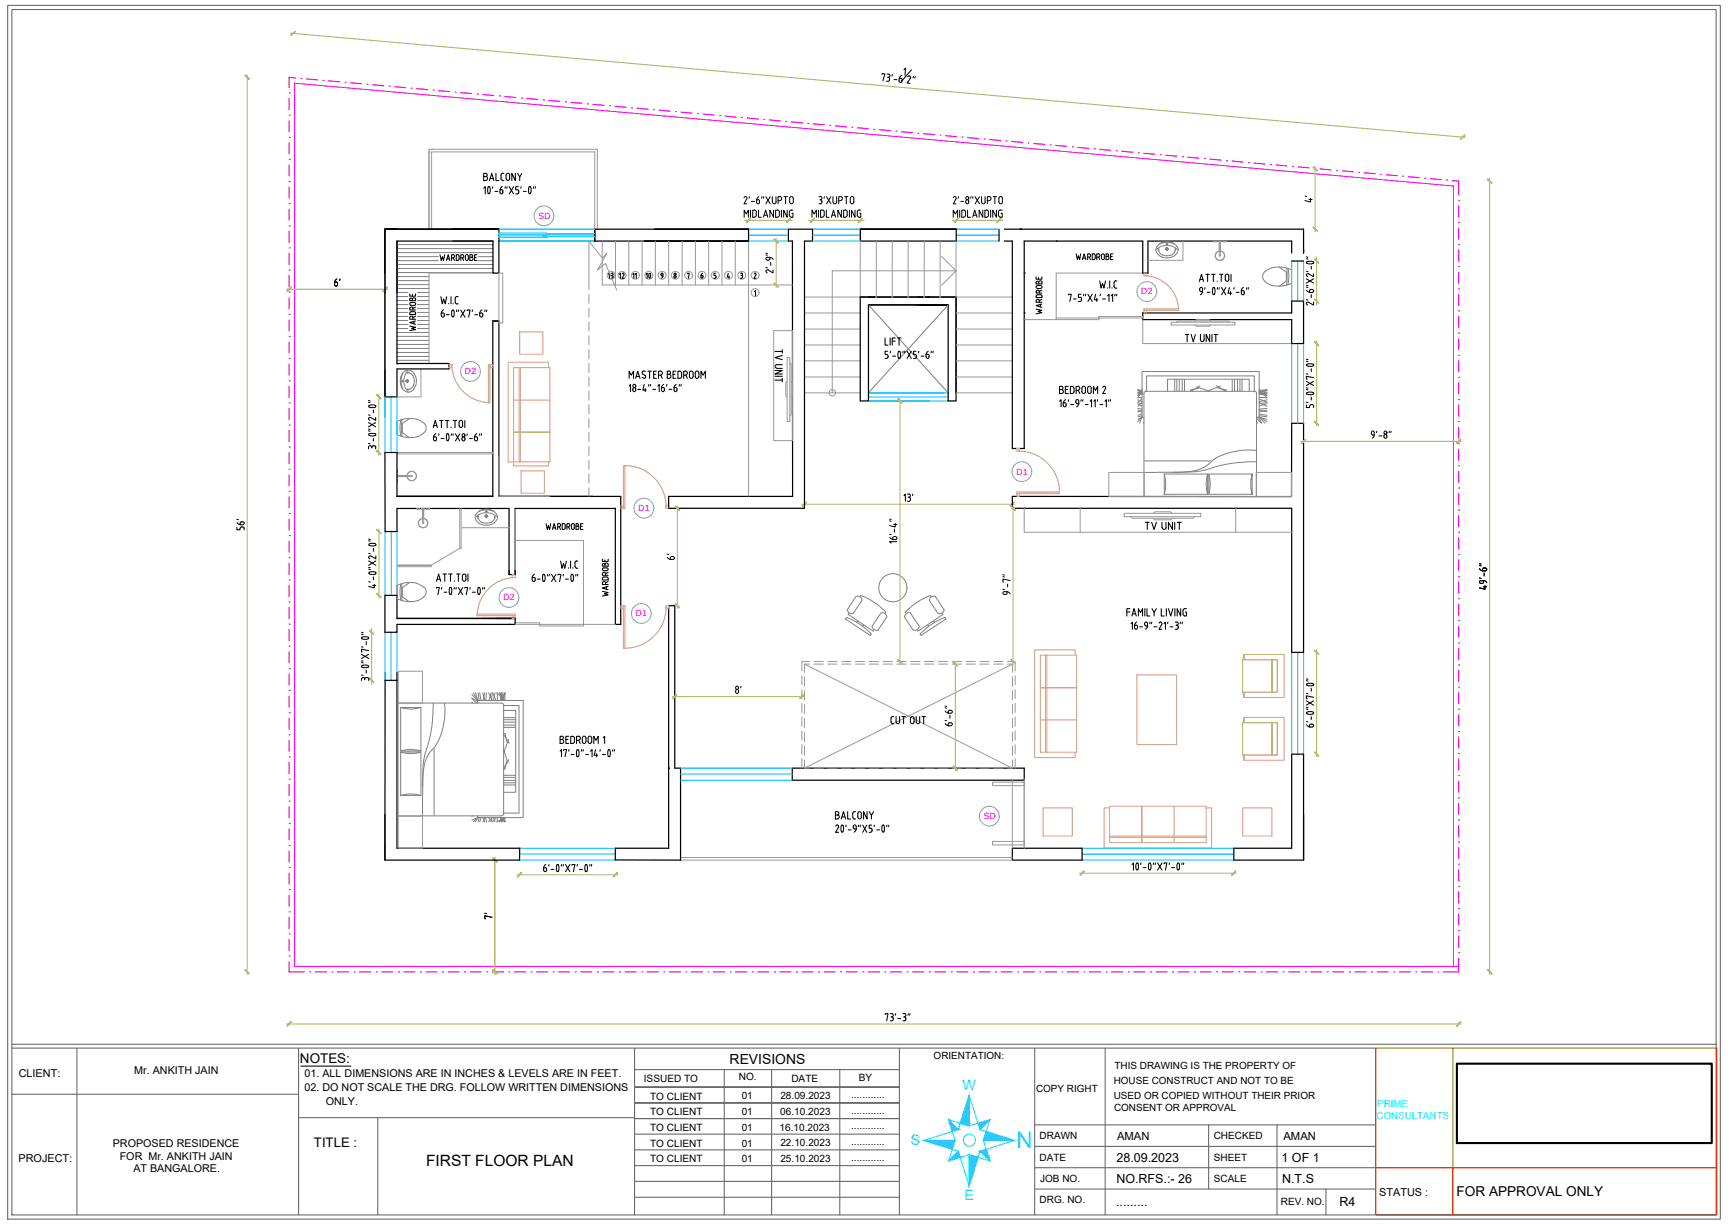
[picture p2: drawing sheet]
<svg xmlns="http://www.w3.org/2000/svg" width="420mm" height="297mm" viewBox="0 0 420 297" stroke-linecap="round" stroke-linejoin="round" font-family="sans-serif">
<defs><g id="words">
<text font-size="5.5" fill="#0ff" x="246.1" y="277.9">N</text>
<text font-size="5.3" x="154.2" y="69.1">10</text>
<g font-size="4">
<text x="146" y="68.4">13</text>
<text x="148.9" y="68.4">12</text>
<text x="158" y="68.4">9</text>
</g>
<text font-size="3.8" x="103.2" y="282.2">FIRST FLOOR PLAN</text>
<text font-size="3.5" x="154.9" y="68.4" transform="rotate(-90 154.9 68.4)">11</text>
<text font-size="3.4" x="176.7" y="257.5">REVISIONS</text>
<g font-size="3.4" fill="#0ff">
<text x="233.1" y="264">W</text>
<text x="220.6" y="277.1">S</text>
<text x="233.6" y="290.4">E</text>
</g>
<g font-size="3.3">
<text x="72.6" y="257.5">NOTES:</text>
<text x="352.7" y="289.4">FOR APPROVAL ONLY</text>
</g>
<text font-size="3.2" x="76" y="277.7">TITLE :</text>
<g font-size="3">
<text x="270.4" y="281.2">28.09.2023</text>
<text x="310.3" y="281.2">1 OF 1</text>
<text x="270.3" y="286.3">NO.RFS.:- 26</text>
<text x="310.5" y="286.4">N.T.S</text>
<text x="270.3" y="291.9">.........</text>
<text x="324.4" y="291.9">R4</text>
</g>
<g font-size="2.7">
<text x="270.5" y="275.9">AMAN</text>
<text x="310.8" y="275.9">AMAN</text>
</g>
<g font-size="2.6">
<text x="4.5" y="260.8">CLIENT:</text>
<text x="32.5" y="260.1">Mr. ANKITH JAIN</text>
<text x="73.7" y="260.8">01. ALL DIMENSIONS ARE IN INCHES &amp; LEVELS ARE IN FEET.</text>
<text x="73.7" y="264.1">02. DO NOT SCALE THE DRG. FOLLOW WRITTEN DIMENSIONS</text>
<text x="78.9" y="267.4">ONLY.</text>
<text x="4.5" y="281.4">PROJECT:</text>
<text x="27.3" y="277.6">PROPOSED RESIDENCE</text>
<text x="29" y="280.7">FOR Mr. ANKITH JAIN</text>
<text x="32.3" y="283.8">AT BANGALORE.</text>
<text x="334" y="289.5">STATUS :</text>
</g>
<g font-size="2.4">
<text x="226.1" y="256.3">ORIENTATION:</text>
<text x="155.9" y="261.8">ISSUED TO</text>
<text x="178.9" y="261.6">NO.</text>
<text x="191.6" y="261.8">DATE</text>
<text x="208" y="261.8">BY</text>
<text x="269.7" y="262.3">HOUSE CONSTRUCT AND NOT TO BE</text>
<text x="269.9" y="258.8">THIS DRAWING IS THE PROPERTY OF</text>
<text x="157.4" y="266.2">TO CLIENT</text>
<text x="157.4" y="269.9">TO CLIENT</text>
<text x="179.6" y="266.1">01</text>
<text x="179.6" y="269.9">01</text>
<text x="188.9" y="269.9">06.10.2023</text>
<text x="189" y="266.1">28.09.2023</text>
<text x="206.1" y="265.8">............</text>
<text x="206.1" y="269.6">............</text>
<text x="250.9" y="264.4">COPY RIGHT</text>
<text x="269.7" y="266.1">USED OR COPIED WITHOUT THEIR PRIOR</text>
<text x="269.8" y="269">CONSENT OR APPROVAL</text>
<text x="157.4" y="273.8">TO CLIENT</text>
<text x="179.6" y="273.8">01</text>
<text x="188.8" y="273.8">16.10.2023</text>
<text x="206.1" y="273.4">............</text>
<text x="251.8" y="275.8">DRAWN</text>
<text x="293.9" y="275.8">CHECKED</text>
<text x="157.4" y="277.6">TO CLIENT</text>
<text x="157.4" y="281.4">TO CLIENT</text>
<text x="179.6" y="277.6">01</text>
<text x="179.6" y="281.3">01</text>
<text x="189" y="277.5">22.10.2023</text>
<text x="189" y="281.3">25.10.2023</text>
<text x="206.1" y="277.2">............</text>
<text x="206.1" y="281">............</text>
<text x="251.8" y="281">DATE</text>
<text x="294" y="281">SHEET</text>
<text x="251.9" y="286.2">JOB NO.</text>
<text x="294" y="286.2">SCALE</text>
<text x="251.8" y="291.3">DRG. NO.</text>
<text x="310.2" y="291.7">REV. NO.</text>
</g>
<g font-size="2.4" fill="#0ff">
<text x="333.5" y="268">PRIME</text>
<text x="333.4" y="270.9">CONSULTANTS</text>
</g>
<g font-size="2" fill="#f0f">
<text x="130.4" y="52.9">SD</text>
<text x="276.3" y="71.2">D2</text>
<text x="112.5" y="90.6">D2</text>
<text x="246" y="114.9">D1</text>
<text x="154.5" y="123.7">D1</text>
<text x="121.8" y="145.4">D2</text>
<text x="153.9" y="149.2">D1</text>
<text x="238.3" y="198.2">SD</text>
</g>
</g></defs>
<!-- layer: wall -->
<g fill="none" stroke="#000" stroke-width=".3">
<path d="M93.2 55.5h27.6v10.6h-1.4v-7.7h-23.3v29.6h12.6v1.3h-12.6v6.8h-2.9zM96.1 55.5h-2.9v15.5M96.1 58.4v12.6M144 55.5v2.9v-2.9M144 55.5h37.3v2.9h-37.3M208.4 58.4v-2.9v2.9h23.1M231.6 55.5h-23.2h23.2M231.6 55.5v2.9M241.9 55.5v2.9M243.2 55.5l72.5-.1v5.8v-.9M243.2 58.4h2v50.2h2.8v-50.2h28.7v7.7h1.3v-7.7h34.8v2.8M247.1 55.5h.1"/>
<path d="M255.8 58.4h.1M119.3 77.7v42.5h-23.2M119.3 77.7h1.5v42.5h29.5v31h-1.3v-28.2M119.3 77.7h1.5M208.3 71.9h23.2v25.2h-1.9v-23.3h-19.3v23.3h-2v-25.2h3.6M221.9 73.8h7.7h-6.7M248 66.1h.1M248 75.8h.1M248 77.4h.1M276.7 75.8h36.1v-2.9h2.9v10.3h-2.9v-5.8h-36.1zM312.8 63.2h2.9M96.1 120.2h23.2"/>
<path d="M96.1 120.2v-10.7h-2.9l.1 19.2h2.8v-5.6h27.2v16h1.5v-16h24.2M120.8 120.2h22.8M121 120.2h.1M161.9 122.8v-2.6h30v-61.8h-1v-2.9h5.9v2.9h-2v64.6h-32.9M245.2 120.2h67.6v-17.7h2.9v55.4h-2.9v-34.9h-67.6zM96.2 149.7l-.1-5.6h-2.9v9h2.9v-1.9h28.7v-1.5M115.5 149.7h.1M116.7 149.7h8.1h-4.7M123.3 149.7h.1M123.3 151.2h.1M124.8 149.7h-28.6h28.6M163.4 146.6h-1.5v58.7h-12.9v2.9h15.8v-22.2h-1.4v-39.4"/>
<path d="M93.2 164.7h2.9M93.3 162.8l-.1 45.4h32.6l.1-2.9h-29.8v-42.5M93.2 197.2v11M161.9 186h.1M191.9 186h56.1v2.9h-56.1zM312.8 182.6h2.9v25.6h-16.9v-2.9h14zM245.2 205.3h16.8v2.9h-16.8z"/>
</g>
<!-- layer: a-elev -->
<g fill="none" stroke="#989898" stroke-width=".24">
<path d="M103.9 36.8h.1M104.5 36.1h.1M103.9 55.5v-19.4h40.8v19.4M104.5 55.5v-18.7h39.5v18.7M109.6 58.4h9.8M145.8 58.4v10.6h46.1M149.1 58.4v10.6M152.3 58.4v10.6M155.5 58.4v10.6M158.7 58.4v10.6M161.9 58.4v10.6M165.2 58.4v10.6"/>
<path d="M168.4 58.4v10.6M171.6 58.4v10.6M174.8 58.4v10.6M178.1 58.4v10.6M181.3 58.4v61.8M208.3 58.4v13.5h-13.5M212.2 58.4v13.7M216.1 58.4v13.7M219.9 58.4v13.7M223.8 58.4v13.7M227.7 58.4v13.7M231.5 58.4v13.5h13.6"/>
<path d="M286.5 58.4v4.6h-8.5M293.9 58.5v-.1v.1h.7M294.2 58.4v.1M294.5 58.4l.1 .1zM295.1 58.5v-.1v.1h.6M295.3 58.4v3.5M295.4 58.4v.1M295.5 58.4v3.5M295.7 58.4v.1zM296.2 58.4v.1zM296.2 58.5h.7v-.1v.1M296.5 58.4v.1"/>
<path d="M119.4 66.1h-15.5v21.9M120.8 66.1h1v12.1h-1zM142.6 70.1v-11.7l3.2 4.1 1.1-1.1-2.2 4 1.9-1.6 2.8 6.4M142.6 71.2v2.2M142.6 74.6v2.2M142.6 77.9v2.2M194.8 75.8h13.5M194.8 79.7h13.5M212 71.9h.3M215.9 71.9h.3M219.8 71.9h.3M223.6 71.9h.3"/>
<path d="M227.5 71.9h.3M228 62l3.5 3.6h-30v29.5M231.5 75.8h13.6M231.5 79.7h13.6M231.5 65.6l-3.5 3.5M255.8 77h10.3v.4h-10.3zM266.1 77h.1M266.1 76.6h10.6v.4h-10.6zM276.7 77.4v5.8h36.1M276.7 66.1h-20.9v11.3h-7.8M283.6 78h15.4v.7h-15.4zM284.9 78l.3-.3h12.2l.3 .3"/>
<path d="M289.4 78.7l.3 .3h3.2l.3-.3M289.4 77.7l.3-.3h3.2l.3 .3M295.5 60.5h-.2M295.6 60.8a1.08 1.08 0 0 1 .7 1.7 1.08 1.08 0 0 1-1.8 0 1.08 1.08 0 0 1 .8-1.7M295.6 60.7a1.16 1.16 0 0 1 .8 1.8 1.16 1.16 0 0 1-2 0 1.16 1.16 0 0 1 .9-1.8M295.6 61.9l-.2 .1-.1-.1M101.9 89.3v6.8h-5.8M142.6 81.3v2.2M142.6 84.6v2.3M142.6 88v2.2M142.6 91.3v2.2M142.6 94.6v2.3"/>
<path d="M142.6 98v2.2M187.4 80h4.5v26.7h-4.5zM190.6 86.6h.7v15.4h-.7zM190.6 92.4l-.3 .3v3.1l.3 .4M191.3 87.8l.3 .4v12.2l-.3 .3M191.6 92.4l.3 .3v3.1l-.3 .4M194.8 83.5h13.5M194.8 87.4h13.5M194.8 91.3h13.5M194.8 95.1h13.5M231.5 83.5h13.6M231.5 87.4h13.6"/>
<path d="M231.5 91.3h13.6M231.5 95.1h13.7M96.1 115.1h3.6l.2 .1-.2 .2h-3.6M96.1 116.1h.2zM96.1 114.4l.2 .1zM96.1 114.9l.2 .1zM96.1 109.5h23.2M96.1 109.9h23.2M96.1 116.4h.2M96.1 114.1h.2M96.1 115.3h.2M96.3 116.1v.7h-.2l.2-.1"/>
<path d="M96.3 113.8l-.2-.1h.2v.7M96.3 114.9v.7h-.2h.2M96.6 115.1l1.8 .1-1.8 .1M98.6 115.1a1.16 1.16 0 0 1 1.7-.8 1.16 1.16 0 0 1 0 1.9 1.16 1.16 0 0 1-1.7-.8M98.6 115.1a1.08 1.08 0 0 1 1.7-.8 1.08 1.08 0 0 1 0 1.8 1.08 1.08 0 0 1-1.7-.7M120.8 110.5v9.7h12.3M142.6 101.3v2.3M142.6 104.7v2.2M142.6 108.1v2.2M142.6 111.4v2.2M142.6 114.8v2.2M142.6 118.1v2.1"/>
<path d="M268.5 114.4h8.6v5.8h-8.6zM304.2 114.4h8.6v5.8h-8.6zM96.1 136.8h8.3M101 123.3l-.1-.2 .1 .2h.6M101.3 123.1v.2M101.6 123.1v.2zM102.1 123.3l.1-.2-.1 .2h.7M102.3 123.1v3.5l.2 .2 .1-.2v-3.5M102.4 123.5v1.8M102.4 123.1v.2M102.6 125.3h-.2M102.6 123.5v1.8"/>
<path d="M102.6 125.6a1.08 1.08 0 0 1 .8 1.6 1.08 1.08 0 0 1-1.8 0 1.08 1.08 0 0 1 .7-1.6M102.6 125.5a1.16 1.16 0 0 1 .9 1.7 1.16 1.16 0 0 1-2 0 1.16 1.16 0 0 1 .8-1.7M102.7 123.1l.1 .2zM103.3 123.1v.2zM103.3 123.3h.6l.1-.2-.1 .2M103.6 123.1v.2M104.4 136.8h-8.2h8.2M104.4 136.8v.4h-8.3M111.3 123.1v9.6M111.3 132.7l-6.9 4.1M111.7 123.1v9.6h-.4M111.8 127.7h11.6"/>
<path d="M124.8 130.8h16.5v20.4h7.7M124.8 123.1v16M248 123v5.8h13.6M261.6 123v5.8h37.7v-5.8M272.2 124.3h18.6v.8h-18.6zM273.8 125.1l.4 .4h14.7l.4-.4M277 120.2h27.3M279.3 124.3l.4-.4h3.8l.3 .4M279.3 125.5l.4 .3h3.8l.3-.3M299.3 128.8h13.5M96.1 149.7h.1M124.8 150.8h5.9v.4"/>
<path d="M124.8 151.2h5.9M130.7 151.2h.1M130.7 151.2h10.6v.3h-10.6zM96.4 162.5h5.9v7.7h-5.9zM96.4 170.2v27.4M194.2 163.6v2.2M194.2 166.9v2.2M194.2 170.3v2.2M194.2 173.6v2.2M194.2 176.9v2.3M194.8 160.8l50.4 25.2M194.8 163.9v2.2"/>
<path d="M194.8 167.2v2.2M194.8 170.6v2.2M194.8 173.9v2.2M194.8 177.3v2.2M196 160.8h-1.2v2M196 160.1h-1.8v2.3M197.1 160.8h2.2M197.1 160.1h2.2M200.5 160.8h2.2M200.5 160.1h2.2M203.8 160.8h2.2M203.8 160.1h2.2"/>
<path d="M207.2 160.8h2.2M207.2 160.1h2.2M210.5 160.8h2.3M210.5 160.1h2.3M213.9 160.8h2.2M213.9 160.1h2.2M217.2 160.8h2.3M217.2 160.1h2.3M220.6 160.8h2.2M220.6 160.1h2.2M223.9 160.8h2.2M223.9 160.1h2.2"/>
<path d="M227.2 160.8h2.3M227.2 160.1h2.3M230.6 160.8h2.2M230.6 160.1h2.2M233.9 160.8h2.3M233.9 160.1h2.3M237.3 160.8h2.2M237.3 160.1h2.2M240.7 160.8h2.2M240.7 160.1h2.2M244 160.1h1.8v2.4M244 160.8h1.2"/>
<path d="M245.2 160.8l-50.4 25.2M245.2 160.8v2M245.2 163.9v2.2M245.2 167.2v2.2M245.2 170.6v2.2M245.2 173.9v2.2M245.2 177.3v2.2M245.8 163.6v2.2M245.8 166.9v2.2M245.8 170.3v2.2M245.8 173.6v2.2M245.8 176.9v2.3"/>
<path d="M96.4 197.6h5.9v7.7h-5.9zM194.2 180.3v2.2M194.2 183.6v2.4M194.8 184v2h1.2M194.8 180.6v2.3M197.1 186h2.2M200.5 186h2.2M203.8 186h2.2M207.2 186h2.2M210.5 186h2.3M213.9 186h2.2M217.2 186h2.3"/>
<path d="M220.6 186h2.2M223.9 186h2.2M227.2 186h2.3M230.6 186h2.2M233.9 186h2.3M237.3 186h2.2M240.4 189.3h7.6v.9h-7.6zM240.7 186h2.2M245.2 188.9v16.4M245.2 184v2h-1.2M245.2 180.6v2.3M245.8 180.3v2.2"/>
<path d="M245.8 183.6v2.4M248 188.6v16.7M164.8 208.2h80.4M164.8 207.6h80.4M240.4 203.7h7.6v.8h-7.6z"/>
<circle cx="163.6" cy="66.6" r=".95"/>
<circle cx="166.8" cy="66.6" r=".95"/>
<circle cx="170" cy="66.6" r=".95"/>
<circle cx="173.2" cy="66.6" r=".95"/>
<circle cx="176.4" cy="66.6" r=".95"/>
<circle cx="179.6" cy="66.6" r=".95"/>
<circle cx="182.9" cy="70.8" r=".95"/>
<circle cx="182.9" cy="66.6" r=".95"/>
<circle cx="201.6" cy="95.1" r=".78"/>
</g>
<!-- layer: wall -->
<g fill="none" stroke="#f0f" stroke-width=".3">
<path d="M71.6 18.9l-1.6-.2v2.5M72.9 19h.1M74.3 19.1l2.6 .2M78.2 19.5h.1M79.6 19.6l2.7 .2M83.6 19.9h.1M70 38.6h.1M70 33.3h.1M70 27.9h.1M70 22.5h.1M70 23.9v2.6M70 29.2v2.7"/>
<path d="M70 34.6v2.6M70 39.9v2.7M84.9 20.1l2.7 .2M88.9 20.4h.1M90.3 20.5l2.6 .3M94.2 20.9h.1M95.6 21l2.7 .2M99.6 21.4h.1M100.9 21.4l2.7 .3M104.9 21.8h.1M106.3 22l2.6 .2M110.2 22.3h.1"/>
<path d="M111.6 22.4l2.7 .2M115.6 22.8h.1M116.9 22.9l2.7 .2M120.9 23.2h.1M122.3 23.4l2.6 .2M126.3 23.7h.1M127.6 23.8l2.7 .3M131.6 24.2h.1M132.9 24.3l2.7 .2M136.9 24.7h.1M138.3 24.8l2.6 .2M142.3 25.1h.1"/>
<path d="M143.6 25.3l2.7 .2M147.6 25.6h.1M148.9 25.7l2.7 .3M153 26.1h.1M154.3 26.2l2.6 .2M158.3 26.6h.1M159.6 26.7l2.7 .2M163.6 27h.1M164.9 27.2l2.7 .2M169 27.5h.1M170.3 27.6l2.6 .2M174.3 28h.1"/>
<path d="M175.6 28.1l2.7 .2M179.6 28.4h.1M180.9 28.6l2.7 .2M185 28.9h.1M186.3 29l2.7 .3M190.3 29.4h.1M191.6 29.5l2.7 .2M195.6 29.9h.1M197 30l2.6 .2M201 30.3h.1M202.3 30.5l2.7 .2M206.3 30.8h.1"/>
<path d="M207.6 30.9l2.7 .3M211.6 31.3h.1M213 31.4l2.6 .3M217 31.8h.1M218.3 31.9l2.7 .2M222.3 32.2h.1M223.6 32.4l2.7 .2M227.6 32.7h.1M229 32.8l2.6 .3M233 33.2h.1M234.3 33.3l2.7 .3M238.3 33.6h.1"/>
<path d="M239.6 33.8l2.7 .2M243.6 34.1h.1M245 34.2l2.6 .3M249 34.6h.1M250.3 34.7l2.7 .3M254.3 35.1h.1M255.7 35.2l2.6 .2M259.7 35.5h.1M261 35.7l2.7 .2M265 36h.1M266.3 36.1l2.7 .3M270.3 36.5h.1"/>
<path d="M271.7 36.6l2.6 .3M275.7 37h.1M277 37.1l2.7 .2M281 37.5h.1M282.3 37.6l2.7 .2M286.3 37.9h.1M287.7 38l2.6 .3M291.7 38.4h.1M293 38.5l2.7 .3M297 38.9h.1M298.3 39l2.7 .2M302.3 39.4h.1"/>
<path d="M303.7 39.5l2.6 .2M307.7 39.8h.1M309 39.9l2.7 .3M70 54.7h.1M70 49.3h.1M70 44h.1M70 45.3v2.7M70 50.7v2.6M70 56v2.7M313 40.3h.1M314.3 40.4l2.7 .2M318.3 40.8h.1"/>
<path d="M319.7 40.9l2.6 .2M323.7 41.2h.1M325 41.3l2.7 .3M329 41.7h.1M330.4 41.8l2.6 .3M334.3 42.2h.1M335.7 42.3l2.7 .2M339.7 42.7h.1M341 42.8l2.7 .2M345 43.1h.1M346.4 43.3l2.6 .2M350.4 43.6h.1"/>
<path d="M351.7 43.7l1.5 .1v3.3M353.2 59.2h.1M353.2 53.8h.1M353.2 48.5h.1M353.2 49.8v2.7M353.2 55.2v2.7M70 76.1h.1M70 70.7h.1M70 65.4h.1M70 60h.1M70 61.4v2.6M70 66.7v2.7"/>
<path d="M70 72.1v2.6M70 77.5v2.6M353.2 75.3h.1M353.2 69.9h.1M353.2 64.5h.1M353.2 60.5v2.7M353.2 65.9v2.7M353.2 71.3v2.6M353.2 76.6v2.7M70 97.5h.1M70 92.2h.1M70 86.8h.1"/>
<path d="M70 81.4h.1M70 82.8v2.7M70 88.2v2.6M70 93.5v2.7M70 98.9v2.6M353.2 96.7h.1M353.2 91.3h.1M353.2 86h.1M353.2 80.6h.1M353.2 82v2.7M353.2 87.3v2.7M353.2 92.7v2.7"/>
<path d="M353.2 98v2.7M70 118.9h.1M70 113.6h.1M70 108.2h.1M70 102.9h.1M70 104.2v2.7M70 109.6v2.7M70 114.9v2.7M353.2 118.1h.1M353.2 112.8h.1M353.2 107.4h.1M353.2 102.1h.1"/>
<path d="M353.2 103.4v2.7M353.2 108.7v2.7M353.2 114.1v2.7M353.2 119.5v2.7M70 135h.1M70 129.7h.1M70 124.3h.1M70 120.3v2.7M70 125.7v2.6M70 131v2.7M70 136.4v2.7M353.2 139.6h.1"/>
<path d="M353.2 134.2h.1M353.2 128.8h.1M353.2 123.5h.1M353.2 124.8v2.7M353.2 130.2v2.7M353.2 135.5v2.7M70 156.4h.1M70 151.1h.1M70 145.7h.1M70 140.4h.1M70 141.7v2.7M70 147.1v2.7"/>
<path d="M70 152.4v2.7M70 157.8v2.7M353.2 155.6h.1M353.2 150.3h.1M353.2 144.9h.1M353.2 140.9v2.7M353.2 146.2v2.7M353.2 151.6v2.7M353.2 157v2.7M70 177.9h.1M70 172.5h.1M70 167.2h.1"/>
<path d="M70 161.8h.1M70 163.1v2.7M70 168.5v2.7M70 173.9v2.7M70 179.2v2.7M353.2 177.1h.1M353.2 171.7h.1M353.2 166.4h.1M353.2 161h.1M353.2 162.3v2.7M353.2 167.7v2.7M353.2 173v2.7"/>
<path d="M353.2 178.4v2.7M70 199.3h.1M70 194h.1M70 188.6h.1M70 183.2h.1M70 184.6v2.7M70 189.9v2.7M70 195.3v2.7M353.2 198.5h.1M353.2 193.2h.1M353.2 187.8h.1M353.2 182.4h.1"/>
<path d="M353.2 183.8v2.6M353.2 189.1v2.7M353.2 194.5v2.6M353.2 199.8v2.7M70 215.4h.1M70 210h.1M70 204.7h.1M70 200.6v2.8M70 206v2.7M70 211.4v2.7M70 216.7v2.7M353.2 219.9h.1"/>
<path d="M353.2 214.6h.1M353.2 209.2h.1M353.2 203.9h.1M353.2 205.2v2.7M353.2 210.6v2.6M353.2 215.9v2.7M70 231.5h.1M70 226.1h.1M70 220.8h.1M70 222.1v2.7M70 227.4v2.7M70 232.8v2.5h3.7"/>
<path d="M75.1 235.3h.1M76.4 235.3h2.7M80.4 235.3h.1M81.7 235.3h2.7M85.8 235.3h.1M87.1 235.3h2.7M91.1 235.3h.1M92.5 235.3h2.6M96.5 235.3h.1M97.8 235.3h2.7M101.8 235.3h.1M103.2 235.3h2.6"/>
<path d="M107.2 235.3h.1M108.5 235.3h2.7M112.5 235.3h.1M113.9 235.3h2.6M117.9 235.3h.1M119.3 235.3h2.6M123.2 235.3h.1M124.6 235.3h2.7M128.6 235.3h.1M130 235.3h2.6M133.9 235.3h.1M135.3 235.3h2.7"/>
<path d="M139.3 235.3h.1M140.7 235.3h2.6M144.7 235.3h.1M146 235.3h2.7M150 235.3h.1M151.4 235.3h2.7M155.4 235.3h.1M156.7 235.3h2.7M160.7 235.3h.1M162.1 235.3h2.7M166.1 235.3h.1M167.4 235.3h2.7"/>
<path d="M171.4 235.3h.1M172.8 235.3h2.7M176.8 235.3h.1M178.1 235.3h2.7M182.2 235.3h.1M183.5 235.3h2.7M187.5 235.3h.1M188.8 235.3h2.8M192.9 235.3h.1M194.2 235.3h2.7M198.2 235.3h.1M199.6 235.3h2.7"/>
<path d="M203.6 235.3h.1M204.9 235.3h2.7M209 235.3h.1M210.3 235.3h2.7M214.3 235.3h.1M215.6 235.3h2.7M219.7 235.3h.1M221 235.3h2.7M225 235.3h.1M226.4 235.3h2.6M230.4 235.3h.1M231.7 235.3h2.7"/>
<path d="M235.8 235.3h.1M237.1 235.3h2.7M241.1 235.3h.1M242.4 235.3h2.7M246.5 235.3h.1M247.8 235.3h2.7M251.8 235.3h.1M253.2 235.3h2.6M257.2 235.3h.1M258.5 235.3h2.7M262.5 235.3h.1M263.9 235.3h2.6"/>
<path d="M267.9 235.3h.1M269.2 235.3h2.7M273.2 235.3h.1M274.6 235.3h2.6M278.6 235.3h.1M280 235.3h2.6M283.9 235.3h.1M285.3 235.3h2.7M289.3 235.3h.1M290.7 235.3h2.6M294.6 235.3h.1M296 235.3h2.7"/>
<path d="M300 235.3h.1M301.4 235.3h2.6M305.4 235.3h.1M306.7 235.3h2.7M310.7 235.3h.1M312.1 235.3h2.6M316.1 235.3h.1M317.4 235.3h2.7M321.4 235.3h.1M322.8 235.3h2.7M326.8 235.3h.1M328.1 235.3h2.7"/>
<path d="M332.1 235.3h.1M333.5 235.3h2.7M337.5 235.3h.1M338.8 235.3h2.7M342.9 235.3h.1M344.2 235.3h2.7M348.2 235.3h.1M353.2 230.6h.1M353.2 225.3h.1M353.2 232v3.3h-3.7M353.2 221.3v2.6M353.2 226.6v2.7"/>
</g>
<path d="M352 234v-189l-280.7-24.9v213.9h281.9" fill="none" stroke="#f0f" stroke-width=".25"/>
<!-- layer: a-elev -->
<g fill="none" stroke="#b8b85c" stroke-width=".24">
<path d="M180.3 53.3h11.6M188 57.7v11.9M195.8 53.3h13.5M230.6 53.3h12.3M318.5 40.2v15.9M69.4 70h24.5M217.9 96.4v64.4M315 106.8h38.9M164 122.4v24.9M194.2 122.1h51.6M245.3 122.4v38.4M162.8 168.6h32"/>
<path d="M231.4 160.1v26.5M119.8 207.6v28.3"/>
</g>
<!-- layer: 0 -->
<g fill="#b8b85c" stroke="#b8b85c" stroke-width=".24">
<path d="M92.7 70.5l1-1zM93.7 69.5l.1 .1-1 1z"/>
<path d="M70.5 69.5l-.9 1.1 1-1zM70.5 69.5l-.9 1.1z"/>
<path d="M119.4 234.7l1 1zM119.3 234.8l1.1 .9z"/>
<path d="M119.3 207.8l1 1 .1-.2zM119.3 207.8l1.1 .8z"/>
<path d="M92.7 70.5l1-1zM93.7 69.5l.1 .1-1 1z"/>
<path d="M70.5 69.5l-.9 1.1 1-1zM70.5 69.5l-.9 1.1z"/>
<path d="M119.4 234.7l1 1zM119.3 234.8l1.1 .9z"/>
<path d="M119.3 207.8l1 1 .1-.2zM119.3 207.8l1.1 .8z"/>
<path d="M316.1 106.3l-.8 1.1zM316.1 106.3l-.8 1.1z"/>
<path d="M352.7 107.3l.1 .1 .9-1.1zM353.7 106.3l.1 .1-1 1z"/>
<path d="M360.2 234.8l1.1 .9zM360.2 234.8l1.1 .9z"/>
<path d="M360.2 43.4l1.1 .9zM360.2 43.4l1.1 .9z"/>
<path d="M353.6 33.6l.1 .1 1-1zM354.7 32.7l.1 .1-1.1 .9z"/>
<path d="M71.5 7.6l-1 1zM70.4 8.5l1.1-.9-1 1z"/>
<path d="M360.2 234.8l1.1 .9zM360.2 234.8l1.1 .9z"/>
<path d="M360.2 43.4l1.1 .9zM360.2 43.4l1.1 .9z"/>
<path d="M318.1 54.9l.9 1zM318 55l1 .9z"/>
<path d="M318 40.5l1 .8zM318.1 40.3l.9 1-1-.8z"/>
<path d="M59.3 234.8l1.1 .9-1-1zM59.3 234.8l1.1 .9z"/>
<path d="M59.3 18.3l1.1 .9zM59.3 18.3l.1-.1 1 1z"/>
<path d="M195.2 121.6l-.8 1 1-.9zM194.3 122.5l.9-.9-.8 1z"/>
<path d="M244.6 122.5l.1 .1 .9-1zM245.6 121.6l-.9 1z"/>
<path d="M230.9 185.4l-.1 .1 1.1 .9zM230.8 185.5l1.1 .9-.1 .1z"/>
<path d="M230.8 160.3l1.1 .9zM230.9 160.2l1 1-1.1-.9z"/>
<path d="M163.5 146.2l1 .9-.9-1zM163.5 146.2l1 .9v.1z"/>
<path d="M163.5 122.6l1 1v-.1zM163.5 122.6l.1-.1 .9 1z"/>
<path d="M217.4 159.7l1 .9-.9-1zM217.4 159.7l1 .9z"/>
<path d="M217.4 96.6l1 .9zM217.4 96.6l.1-.1 .9 1z"/>
<path d="M163.8 168.1l-.8 1 .9-.9zM163.8 168.1l-.8 1h-.1z"/>
<path d="M193.6 169.1h.2l.8-1zM194.6 168.1l.1 .1-.9 .9z"/>
<path d="M187.4 68.6l1.1 .8-1-.9zM187.4 68.6l1.1 .8-.1 .1z"/>
<path d="M187.4 57.9l1 1 .1-.1zM187.4 57.9l.1-.1 1 1z"/>
<path d="M70.5 247.3l-.9 1.1 1-.9zM70.5 247.3l-.9 1.1-.1-.1z"/>
<path d="M352.7 248.3l.1 .1 .9-1.1zM353.7 247.3l.1 .2-1 .9z"/>
<path d="M244.9 159.6l1 1zM244.8 159.7l1.1 .9z"/>
<path d="M244.8 122.6l1 1 .1-.1zM244.9 122.5l1 1-1.1-.9z"/>
<path d="M180.7 53.8l.1 .1 .9-1.1zM181.7 52.8l.1 .1-1 1z"/>
<path d="M191.4 52.8l-.9 1.1zM191.4 52.8l-.9 1.1z"/>
<path d="M196.2 53.8l1-1zM197.2 52.8l-.9 1.1z"/>
<path d="M208.8 52.8l-.9 1.1zM208.8 52.8l-.9 1.1z"/>
<path d="M231.1 53.8l.1 .1 .8-1.1zM232 52.8l.2 .1-1 1z"/>
<path d="M242.4 52.8l-.9 1.1zM242.4 52.8l-.9 1.1z"/>
<path d="M89.5 164.3l.9 1 .2-.2zM89.6 164.2l1 .9-1.1-.8z"/>
<path d="M89.6 152.6l-.1 .1 1.1 .8zM89.5 152.7l1.1 .8-.2 .2z"/>
<path d="M149.4 211.2l-.9 1 .1 .1zM149.4 211.2l.2 .2-1 .9z"/>
<path d="M126.2 211.2l-.8 1.1 1-.9zM126.2 211.2l-.8 1.1-.1-.1z"/>
<path d="M91.2 143.7l1.1 .9zM91.2 143.7l1.1 .9-.1 .1z"/>
<path d="M91.2 128.3l1.1 .8zM91.3 128.1l1 1-1.1-.8z"/>
<path d="M91.2 109.1l1 .9-.9-1zM91.2 109.1l1 .9v.1z"/>
<path d="M91.2 95.6l1 .9zM91.2 95.6l.1-.1 .9 1z"/>
<path d="M318.3 182.1l1.1 .9-1-1zM318.3 182.1l1.1 .9z"/>
<path d="M318.3 157.5l1.1 .9zM318.3 157.5l.1-.1 1 1z"/>
<path d="M318.3 102.1l1.1 .8-1-1zM318.3 102.1l1.1 .8-.1 .1z"/>
<path d="M318.3 82.7l1.1 .9zM318.3 82.7h.1l1 .9z"/>
<path d="M318.3 72.5l1.1 .8zM318.3 72.5l.1-.1 1 .9z"/>
<path d="M318.4 62.6l-.1 .2 1.1 .8zM318.3 62.8l1.1 .8-.1 .1z"/>
<path d="M262.5 210.8l-.9 1.1 1-1zM262.5 210.8l-.9 1.1z"/>
<path d="M298.2 211.8l.2 .1 .8-1.1zM299.2 210.8l-.8 1.1z"/>
</g>
<!-- layer: a-elev -->
<g fill="none" stroke="#000" stroke-width=".24">
<path d="M180.2 47.9l.2-.3a.38 .38 0 0 1 .4 .1 .38 .38 0 0 1 0 .5M180.2 52.6v-1.7l.5 .9 .5-.9v1.7M180.8 48.2l-.6 1.1h.6M181.5 47.6l-.1 .4M181.7 50.9v1.7M182 48.8h.7M182.7 50.9h-.4v1.7h.4M182.7 50.8l.4 .3 .1 .3M183.1 51.4v.7M183.2 52l-.1 .3-.4 .3M183.2 48.9a.36 .36 0 0 0 .4 .4 .36 .36 0 0 0 .3-.4M183.6 48.4h-.4v.6"/>
<path d="M183.6 48.3l.3 .3v.4M183.7 50.9v1.7h.7M183.8 47.6l-.4 .3-.1 .5M184.5 47.6l-.1 .4M184.9 52.6l.5-1.7 .5 1.7M185 47.6l-.1 .4M185 52.1h.8M185.5 47.6l1 1.7M186.5 47.6l-1 1.7M187 47.6v1.3M187.1 48.9a.45 .45 0 0 0 .4 .4 .45 .45 0 0 0 .5-.4M187.3 50.9v1.7l-.9-1.7v1.7"/>
<path d="M187.9 47.6v1.3M188.4 48.6h.4M188.7 51.4v.7M188.8 52l-.1 .3-.4 .3M188.8 51.4l-.3-.5h-.7v1.7h.5M188.8 47.6h-.4v1.7M188.9 47.6a.49 .49 0 0 1 .4 .5 .49 .49 0 0 1-.4 .4M189.2 50.9v1.7M189.8 47.6h.9M190.2 47.6v1.7M190.6 50.9v1.7l-.8-1.7v1.7M191.1 51.3v.8"/>
<path d="M191.2 52.1l.4 .5M191.4 47.6a.45 .45 0 0 1 .7 .5v.8a.45 .45 0 0 1-.4 .4 .45 .45 0 0 1-.5-.4v-.8zM191.8 51.6h.2v1h-.4M192 50.9h-.6l-.2 .4M196.6 52.6v-1.7l.5 .9 .6-.9v1.7M198.2 50.9v1.7M198.3 47.6h.4a.42 .42 0 0 1 .3 .5 .42 .42 0 0 1-.5 .3M198.7 48.3l.4 .4M199 48.8v.2M199.1 48.9l-.2 .4h-.6M199.6 52l-.1 .3-.4 .3M199.6 51.4l-.2-.5h-.7v1.7h.4"/>
<path d="M199.6 51.4v.7M199.6 47.6v.4M200.1 50.9v1.7h.7M200.2 47.6l1 1.7M201.2 47.6l-1 1.7M201.3 52.6l.5-1.7 .6 1.7M201.5 52.1h.7M201.7 47.6v1.3a.45 .45 0 0 0 .5 .4 .45 .45 0 0 0 .4-.4v-1.3M203.1 48.6l.5-.1a.47 .47 0 0 0 .4-.4 .47 .47 0 0 0-.5-.5h-.4v1.7M203.8 50.9v1.7l-.9-1.7v1.7M204.5 47.6h.9M204.9 47.6v1.7"/>
<path d="M205.1 51.4v.7M205.2 52l-.1 .3-.4 .3M205.2 51.4l-.3-.5h-.6v1.7h.4M205.7 50.9v1.7M206.8 48.1v.8M206.8 48.1a.45 .45 0 0 0-.4-.5 .45 .45 0 0 0-.5 .5v.8a.45 .45 0 0 0 .5 .4 .45 .45 0 0 0 .4-.4M207.1 50.9v1.7l-.9-1.7v1.7M207.6 52.1l.4 .5M208.2 51.6h.2v1h-.4M208.4 50.9l-.4-.1-.3 .3-.1 1M230.8 52.6v-1.7l.6 .9 .5-.9v1.7M230.9 47.9l.2-.3a.38 .38 0 0 1 .4 .1 .38 .38 0 0 1 0 .5"/>
<path d="M231.5 48.2l-.7 1.1h.7M232.1 47.6l-.1 .4M232.4 50.9v1.7M232.7 48.8h.6M233.3 50.9h-.4v1.7h.4M233.4 50.8l.4 .3v.3M233.8 51.4v.7M233.8 49l.1-.3a.36 .36 0 0 1 .4-.4 .36 .36 0 0 1 .3 .4v.3M233.8 52v.3l-.4 .3M233.9 48.9a.36 .36 0 0 0 .4 .4 .36 .36 0 0 0 .3-.4M234.3 50.9v1.7h.7M235.2 47.6l-.1 .4"/>
<path d="M235.5 52.6l.6-1.7 .5 1.7M235.6 47.6l-.1 .4M235.7 52.1h.7M236.1 47.6l1.1 1.7M237.2 47.6l-1.1 1.7M237.7 47.6v1.3a.45 .45 0 0 0 .4 .4 .45 .45 0 0 0 .5-.4M238 50.9v1.7l-.9-1.7v1.7M238.5 47.6v1.3M239.1 48.6h.4M239.4 51.4v.7M239.4 52l-.1 .3-.4 .3M239.4 51.4l-.2-.5h-.7v1.7h.4"/>
<path d="M239.5 47.6h-.4v1.7M239.5 47.6a.49 .49 0 0 1 .5 .5 .49 .49 0 0 1-.5 .4M239.9 50.9v1.7M240.5 47.6h.8M240.9 47.6v1.7M241.3 50.9v1.7l-.9-1.7v1.7M241.8 52.1l.5 .5M242.4 51.6h.3v1h-.5M242.7 50.9l-.4-.1-.4 .3-.1 1M242.7 48.1v.8M242.8 48.1a.45 .45 0 0 0-.5-.5 .45 .45 0 0 0-.4 .5v.8a.45 .45 0 0 0 .4 .4 .45 .45 0 0 0 .5-.4M316 47.4l.4 .1"/>
<path d="M317 48.3h.8M317.4 48v.9l-1.4-.4M81.6 67.6l-.4 .3-.1 .4M81.7 68.7l-.2-.4h-.5v.6a.36 .36 0 0 0 .4 .4 .36 .36 0 0 0 .3-.4v-.2M82.3 67.5v.4M185.5 64.8h.3M185.5 61.7l.3 .1M185.5 61.3l.3 .1M185.5 65.7l.3 .4M185.8 62.3h.6M185.8 63h.3M185.9 62.3a.36 .36 0 0 0-.4 .3 .36 .36 0 0 0 .4 .4"/>
<path d="M186.1 65.4a.4 .4 0 0 0-.6 .3M186.4 62.3l.5 .1 .3 .4M186.4 62.3v.3M186.5 62.6l-.4 .4M186.6 63.5v.7M187.2 65.3v.8l-1.1-.7M219.8 119.6h.3M220.1 119.6a.4 .4 0 0 1 .4 .4 .4 .4 0 0 1-.4 .4l.4 .3M221.1 119.6l-.1 .4M332.4 105.4h.4M332.8 105.3v-.6a.36 .36 0 0 0-.3-.4 .36 .36 0 0 0-.4 .4l.1 .4 .3 .2M332.8 105.2l-.1 .6-.4 .3"/>
<path d="M333.4 104.4l-.1 .4M333.9 105.5h.7M335.8 105.5v.2M335.9 105.5a.36 .36 0 0 0-.4-.4 .36 .36 0 0 0-.3 .4v.2a.36 .36 0 0 0 .3 .4 .36 .36 0 0 0 .4-.4M336.5 104.4l-.1 .4M336.9 104.4l-.1 .4M161.5 134.1l.4 .1M161.6 134.9l.3 .4 .5 .1M162.7 134.7h.2a.36 .36 0 0 1 .4 .4 .36 .36 0 0 1-.4 .4h-.6v-.4M162.8 134.7l-.3 .1-.1 .3M215.4 129.3l.4 .1M215.4 126.1l.4 .1"/>
<path d="M215.4 125.7l.4 .1M215.5 130.1l.3 .3 .4 .2M216.3 130a.43 .43 0 0 1 .7-.1 .43 .43 0 0 1-.2 .7h-.6zM216.4 127h.8M216.6 128.1v.7M216.8 126.7v.9l-1.4-.4M217.2 131.1h-1.8l.4 .4M218.9 120l.3-.4v1.8M219.8 121.4h.3M219.9 120.4h.2M220.5 120.8l-.1 .4-.3 .2M242.9 139.6l.3 .1"/>
<path d="M242.9 139.1l.3 .1M242.9 142.6l.3 .1M243.2 143.2l.9 .1 .5 .5M243.3 143.2a.36 .36 0 0 0-.4 .4 .36 .36 0 0 0 .4 .3h.2M243.8 143.2v.4M243.9 143.6l-.4 .3M244 141.4v.7M244.6 140.5l-1.7-.3v.7h.1M178.1 167.5a.36 .36 0 0 0 .4 .4 .36 .36 0 0 0 .4-.4M178.1 167.5v-.2a.36 .36 0 0 1 .4-.4 .36 .36 0 0 1 .4 .4l-.1 .2M179.5 166.1l-.1 .4M228.9 174.4l.3 .1"/>
<path d="M228.9 171.4h.3M228.9 170.9l.3 .1M228.9 175.2l.3 .3 .5 .2M228.9 172.1l.3 .4 .5 .1M230 175l-.4 .2v.5h.6M230 171.9l-.4 .3v.5h.6M230 175h.2M230 173.2v.7M230 171.9h.2M230.2 174.9a.36 .36 0 0 1 .4 .4 .36 .36 0 0 1-.4 .4M230.2 171.9a.36 .36 0 0 1 .4 .4 .36 .36 0 0 1-.4 .4M117.4 221.1l.4 .1"/>
<path d="M119.1 222.1l-1.7-.4v.7h.2"/>
<circle cx="234.2" cy="48" r=".38"/>
<circle cx="335.5" cy="104.7" r=".38"/>
<circle cx="178.5" cy="166.5" r=".38"/>
</g>
<!-- layer: dimension -->
<g fill="none" stroke="#00bfff" stroke-width=".25">
<path d="M120.8 57.1h11.7v.4h-11.7zM120.8 56.4h11.6v.4h-11.6zM120.8 58.4h23.2M120.8 55.5h23.2M131.4 56.8h12.6v.3h-12.6zM132.4 56.5h11.6M132.5 57.3h11.5M181.3 58.4h9.6M181.3 55.5h9.6M181.3 56.9h9.6M196.8 58.4h11.6M196.8 55.5h11.6"/>
<path d="M196.8 56.9h11.6M231.6 58.4h10.3M231.6 55.5h10.3M231.6 56.9h10.3M93.2 66.2v43.3M312.8 63.2v9.7M314.2 63.2v9.7M315.7 63.2v9.7M94.7 96.1v13.4M96.1 96.1v13.4M210.3 95.1h19.3M210.3 97.1h19.3"/>
<path d="M210.3 96.1h19.3M312.8 83.2v19.3M314.2 83.2v19.3M315.7 83.2v19.3M93.3 128.7v15.4M94.7 128.7v15.4M96.1 128.7v15.4M93.2 153.1v11.6M94.7 153.1v11.6M96.1 153.1v11.6M96.2 149.7h28.6M312.8 157.9v24.7"/>
<path d="M314.2 157.9v24.7M315.7 157.9v24.7M164.8 188.9h27.1M164.8 187.4h27.1M164.8 186h27.1M125.8 208.2h23.2M125.9 205.3l23.1 .1M125.9 206.7h23.1M262 208.2h36.8M262 205.3h36.8M262 206.8h36.8"/>
</g>
<!-- layer: A-ANNO_TAG -->
<g fill="none" stroke="#000" stroke-width=".25">
<path d="M117.1 42.7h.5a.4 .4 0 0 0 .4-.4 .4 .4 0 0 0-.4-.4l-.5 .1v1.7h.5M117.1 45.6l.4-.4v1.7M117.6 42.7a.49 .49 0 0 1 .5 .5 .49 .49 0 0 1-.5 .5M118.2 45.2h.2a1.23 1.23 0 0 1 0 1.7l-.2-.1M118.2 45.3l-.1 .7 .1 .8M118.5 43.7l.6-1.7 .5 1.7M118.7 43.2h.7M119.3 45.2v.4M119.8 46.3h.8M120.1 42v1.7h.7M121.4 46h-.3v.5a.36 .36 0 0 0 .3 .4 .36 .36 0 0 0 .4-.4M121.4 45.9l.3 .1 .1 .3"/>
<path d="M121.6 45.2l-.3 .3-.2 .4M121.7 43.7h.3M121.7 42h.3M121.7 41.9l-.2 .1a1.5 1.5 0 0 0-.1 1.5l.3 .2M121.8 46.3v.3M122.4 45.2l-.1 .4M122.6 43.2a.45 .45 0 0 0 .4 .5 .45 .45 0 0 0 .4-.5M122.8 45.2l-.1 .4M123.3 45.2l1.1 1.7M123.4 42.4v.8M123.4 42.4a.45 .45 0 0 0-.4-.5 .45 .45 0 0 0-.4 .5v.8M124.4 45.2l-1.1 1.7"/>
<path d="M124.8 42v1.7l-.8-1.7v1.7M125.3 45.9l.3 .2v.6l-.7 .2M125.3 42l.6 .8 .5-.8M125.5 45.2h-.6v.8h.4M125.9 42.8v.9M126.2 45.2l-.1 .4M126.7 46.3h.7M128.1 45.2h.2a1.23 1.23 0 0 1 0 1.7l-.2-.1M128.1 45.3l-.1 .7 .1 .8M129.2 45.2v.4M129.7 45.2l-.1 .4M99.2 78.9l1.4 .3-.9 .3 .9 .3-1.4 .2"/>
<path d="M99.2 75.8v.3h1.4v-.3M99.2 71.1v.6h1.4v-.6M99.6 73.2h.7a.36 .36 0 0 1 .4 .4 .36 .36 0 0 1-.4 .3h-.7M99.6 73.2a.36 .36 0 0 0-.4 .4 .36 .36 0 0 0 .4 .3M99.7 75.5h.5M99.7 75.4l-.5 .4M99.9 72.4l-.2-.2h-.3l-.2 .6h1.4v-.3M99.9 71.3v.4M99.9 72.5v.3M99.9 72.4a.4 .4 0 0 1 .4-.3 .4 .4 0 0 1 .4 .3M100 75v-.3a.4 .4 0 0 0-.4-.4 .4 .4 0 0 0-.4 .4v.3h1.4M100 76.9v.4"/>
<path d="M100 76.9a.4 .4 0 0 0-.4-.4 .4 .4 0 0 0-.4 .4v.4h1.4M100.2 75.4l.5 .4M100.2 77.8v.6M100.6 77.7l-1.4 .4 1.4 .4M100.6 76.6l-.6 .3M100.6 74.4l-.6 .2M106.6 61.7l.2 1.4 .3-1 .3 1 .3-1.4M106.8 71.8l.3 1.8 .3-1.2 .4 1.2 .4-1.8M107.2 75.8h-.4v.6M107.3 75.8a.49 .49 0 0 1 .3 .5 .49 .49 0 0 1-.5 .4l-.2-.3M107.4 75l-.4 .3-.1 .5M108.1 76.2h.7"/>
<path d="M108.1 63.1l.4-1.4 .4 1.4M108.2 62.7h.6M108.7 73.5v.1M109.2 71.8v1.8M109.5 75.1h.4M109.5 75.1l-.2 .8 .2 .7M109.7 61.7h-.4v1.4M109.7 61.6a.4 .4 0 0 1 .4 .4 .4 .4 0 0 1-.4 .4h-.4M109.7 73.5v.1M109.8 62.4l.3 .7M109.8 75.1l.2 1.2-.2 .4-.3-.1M110.6 75l-.1 .4"/>
<path d="M110.8 61.7h-.3v1.4l.5-.1 .2-.4M110.8 61.6l.4 .5M111 71.8h-.6a1.55 1.55 0 0 0-.1 1.5l.7 .3M111 75v.4M111.2 62.1v.5M111.5 75l1.1 1.8M111.9 61.7h-.3v1.4M112 61.6a.4 .4 0 0 1 .3 .4 .4 .4 0 0 1-.3 .4h-.4M112 62.4l.3 .7M112.6 75l-1.1 1.8M112.9 61.7a.36 .36 0 0 1 .5 .3v.7a.36 .36 0 0 1-.3 .4 .36 .36 0 0 1-.4-.4zM113.1 75.2v-.2h.7l-.3 1.8"/>
<path d="M113.8 62.3h.4M114.2 61.6l.3 .3-.3 .4a.4 .4 0 0 1 .4 .4 .4 .4 0 0 1-.4 .4h-.4v-1.4h.4M114.4 75l-.1 .4M114.9 62.3h.5M115 76.2h.7M115.5 61.7h-.6v1.4h.6M116.2 75.8h.3M116.6 75.8a.49 .49 0 0 1 .3 .5 .49 .49 0 0 1-.5 .4l-.2-.9M116.7 75l-.3 .3-.2 .5M117.5 75l-.1 .4M117.9 75l-.1 .4M163.3 66.2h.3v.4h-.3z"/>
<path d="M166.5 66.3v-.1h.4l-.2 1.2M170 66.7h-.2v.6h.4v-.3M170 66.7l.3 .2M170.1 66.1l-.3 .6M172.9 67.4h.2M173.2 66.7l.2 .3-.2 .3M173.3 66.2h-.4v.5h.2M176.4 66.2l-.3 .9h.6M176.5 66.8v.6M179.3 66.2h.3M179.3 67.4h.3M179.5 66.7h.1"/>
<path d="M179.6 66.1l.2 .3-.2 .3 .2 .4-.2 .2M182.6 66.3l.4-.2 .1 .4M182.7 70.6l.3-.3v1.3M183 66.6l-.4 .8h.5M250.9 74.8l1.4 .3-.9 .3 .9 .3-1.4 .3M250.9 67v.6h1.4v-.6M251.3 71.4h.6M251.4 71.3l-.4 .2-.1 .5h1.4v-.3M251.5 67.2v.4M251.5 68.4v.3M251.7 70.6v.3M251.7 72.8v.4"/>
<path d="M251.7 72.8a.4 .4 0 0 0-.4-.3 .4 .4 0 0 0-.4 .3v.4h1.4M251.7 70.6a.4 .4 0 0 0-.4-.4 .4 .4 0 0 0-.4 .4v.3h1.4M251.9 71.3l.4 .4M251.9 69.1h-.6a.36 .36 0 0 0-.4 .4 .36 .36 0 0 0 .4 .3h.6M251.9 73.7v.6M251.9 69.1a.36 .36 0 0 1 .4 .4 .36 .36 0 0 1-.4 .3M252.3 73.6l-1.4 .4 1.4 .4M252.3 72.5l-.6 .3M252.3 70.3l-.6 .2M252.3 68.3a.4 .4 0 0 0-.4-.3 .4 .4 0 0 0-.4 .3l-.1-.2h-.3l-.2 .6h1.4v-.3M258.7 71.4v-.2h.7l-.3 1.8M260 72.4h.6"/>
<path d="M260.6 61.5l.3 1.4 .3-1 .3 1 .2-1.4M261.6 72l.3 .2v.6l-.7 .2M261.8 71.2h-.6v.8h.3M262.1 62.9l.5-1.4 .4 1.4M262.3 62.5h.5M262.5 71.2l-.1 .4M262.9 71.2l-.1 .4M263.4 62.3h.3M263.4 71.2l1.1 1.8M263.7 61.5h-.3v1.4M263.8 61.5a.4 .4 0 0 1 .3 .4 .4 .4 0 0 1-.3 .4M263.8 62.3l.3 .6"/>
<path d="M264.5 71.2l-1.1 1.8M264.8 61.4l.4 .2v.8l-.2 .4-.5 .1v-1.4h.3M265.3 71.2l-.3 1.4h.9M265.6 62.3h.4M265.6 72.2v.8M266 61.5h-.4v1.4M266 61.5a.4 .4 0 0 1 .4 .4 .4 .4 0 0 1-.4 .4l.3 .6M266.3 68l.4 1.8 .3-1.2 .3 1.2 .4-1.8M266.5 71.2l-.1 .4M267 72.4h.7M267.4 61.9v.6M267.5 61.9a.36 .36 0 0 0-.4-.4 .36 .36 0 0 0-.4 .4v.6a.36 .36 0 0 0 .4 .4 .36 .36 0 0 0 .4-.5"/>
<path d="M268.2 62a.4 .4 0 0 1 .4 .4 .4 .4 0 0 1-.4 .5h-.4v-1.4h.5l.1 .4-.6 .2M268.2 71.6l.4-.4v1.8M268.2 69.7v.1M268.7 68v1.8M268.9 62.1h.5M269.1 71.6l.4-.4v1.8M269.3 69.7v.1M269.5 61.5h-.6v1.4h.6M270 71.2v.4M270.5 68h-.5a1.55 1.55 0 0 0-.2 1.5l.7 .3M270.5 71.2l-.1 .4M290.4 68.1l.6-1.7 .5 1.7"/>
<path d="M290.5 70v.2M290.5 70a.36 .36 0 0 1 .4-.4 .36 .36 0 0 1 .4 .4M290.5 70.2l.2 .3 .5 .1M290.6 67.6h.7M291.2 70v.8l-.5 .6M291.8 69.6l-.1 .4M292 66.4h.9M292.4 70.8h.6M292.4 66.4v1.7M293.4 66.4h.9M293.8 69.7l.1-.1a1.34 1.34 0 0 1 0 1.7l-.3-.5zM293.8 66.4v1.7"/>
<path d="M294.8 68.1h.1M294.9 69.6l-.1 .4M295.3 69.6l-.1 .4M295.3 66.4h.9M295.7 66.4v1.7M295.8 69.6l1 1.8M296.7 66.9a.45 .45 0 0 1 .5-.5 .45 .45 0 0 1 .4 .5M296.7 66.9v.7a.45 .45 0 0 0 .5 .5 .45 .45 0 0 0 .4-.5M296.8 69.6l-1 1.8M297.6 66.9v.7M297.7 69.6l-.3 1.4h.8M298 70.6v.8"/>
<path d="M298.1 66.4v1.7M298.9 69.6l-.1 .4M299.4 70.8h.7M301 70.3a.49 .49 0 0 1 .3 .6 .49 .49 0 0 1-.5 .4l-.2-.9h.3M301.1 69.6l-.3 .3-.2 .5M301.9 69.6l-.1 .4M302.3 69.6v.4M152.4 91.6v-1.7l.5 .9 .5-.9v1.7M152.4 93.5l.3-.4v1.7M153.2 94.4a.36 .36 0 0 0 .4 .4 .36 .36 0 0 0 .4-.4M153.9 91.6l.5-1.7 .6 1.7M153.9 94.3v.1"/>
<path d="M154 94.2a.36 .36 0 0 0-.4-.4 .36 .36 0 0 0-.4 .4v.2M154.1 91.1h.7M154.4 94.3h.8M155.5 91.4l.5 .2M155.7 90.6l.5 .3M156 93.1l-.3 1.3h.8M156.2 90.8l.2 .5-.4 .3M156.3 94.1v.7M156.3 89.9a.45 .45 0 0 0-.7 0 .45 .45 0 0 0 .1 .7M156.9 89.9h.8M157.1 93.1v.4M157.3 89.9v1.7"/>
<path d="M157.6 93.1l-.1 .4M158.1 94.3h.7M158.3 90.6h.5M159 89.9h-.7v1.7h.7M159.3 93.5l.3-.4v1.7M159.5 90.8h.5a.47 .47 0 0 0 .4-.5 .47 .47 0 0 0-.5-.4h-.4v1.7M160 90.8l.4 .8M160.2 94.4a.36 .36 0 0 0 .3 .4 .36 .36 0 0 0 .4-.4M160.2 93.8v.6M160.2 93.8h.3M160.5 93.8l.3 .1 .1 .3M160.7 93.1l-.4 .3-.1 .4"/>
<path d="M160.9 94.3v.1M161.5 93.1l-.1 .4M161.6 89.9h.4a.38 .38 0 0 1 .4 .3 .38 .38 0 0 1-.4 .4 .49 .49 0 0 1 .5 .5 .49 .49 0 0 1-.5 .5h-.4zM161.6 90.6h.4M162 94.3h.7M163 90.6h.5M163.2 93.8h.4M163.2 93.8v.6M163.2 94.4a.36 .36 0 0 0 .4 .4 .36 .36 0 0 0 .4-.4M163.6 93.8l.3 .1 .1 .3M163.7 89.9h-.7v1.7h.7M163.8 93.1l-.4 .3-.2 .4"/>
<path d="M163.9 94.3v.1M164.5 93.1v.4M165 93.1l-.1 .4M165.1 90.4v.7M165.1 90.4l-.2-.5h-.7v1.7l.7-.1 .2-.4M165.6 90.8h.4a.47 .47 0 0 0 .5-.5 .47 .47 0 0 0-.5-.4h-.4v1.7M166.1 90.8l.4 .8M167.2 89.9a.45 .45 0 0 1 .7 .4v.8a.45 .45 0 0 1-.5 .5 .45 .45 0 0 1-.4-.5v-.8zM168.6 89.9a.45 .45 0 0 1 .6 .4v.8a.45 .45 0 0 1-.4 .5 .45 .45 0 0 1-.4-.5v-.8zM169.8 91.6v-1.7l.5 .9 .5-.9v1.7M187.7 89.7h1.7l-1.7 .8h1.7M187.7 91.1h1.7"/>
<path d="M187.7 85.1h1.7M187.7 92h1.7M188.2 89.2h1.2M189.4 86l-1.7 .6 1.7 .5M189.4 88.3h-1.2a.45 .45 0 0 0-.5 .4 .45 .45 0 0 0 .5 .4M189.4 84.7v.8M189.4 91.6v.9M214.3 81.8v1.8h.8M215 85h-.7v.8l.6 .1 .2 .3-.2 .5-.6 .1M215.6 81.8v1.8M215.6 85v.4M216.1 82.6h.7"/>
<path d="M216.2 86.2h.7M216.8 81.8h-.7v1.8M217.3 81.8h.9M217.6 85.1l.1-.1a1.23 1.23 0 0 1 0 1.8l-.1-.1M217.6 85.1l-.2 .8 .2 .8M217.7 81.8v1.8M218.7 85l-.1 .4M219.1 85l-.1 .4M219.7 85l1 1.8M220.7 85l-1 1.8M221.8 85h-.6v.8l.6 .1 .2 .3M221.9 86.2v.2"/>
<path d="M222 86.4l-.2 .3-.6 .1M222.5 85l-.1 .4M223.1 86.2h.6M224.6 85.8h-.4v.6M224.6 85.8l.3 .1 .1 .3M224.8 85l-.4 .3-.1 .5M225 86.2v.2a.36 .36 0 0 1-.4 .4 .36 .36 0 0 1-.3-.4M225.6 85l-.1 .4M226 85l-.1 .4M256.6 97.1l.4-.3v1.7M256.6 94.3h.4M257 93.5h-.4v1.8h.5a.49 .49 0 0 0 .4-.5 .49 .49 0 0 0-.4-.5"/>
<path d="M257.1 93.5a.4 .4 0 0 1 .3 .4 .4 .4 0 0 1-.3 .4M257.5 98.1a.36 .36 0 0 0 .3 .4 .36 .36 0 0 0 .4-.4M257.8 97.5h-.3v.6M257.8 97.5l.3 .1 .1 .3M258 94.3h.5M258 96.8l-.3 .3-.2 .4M258.1 97.9v.2M258.7 93.5h-.7v1.8h.7M258.8 96.8l-.1 .3M259.2 93.5l.7 .1a1.26 1.26 0 0 1 0 1.6l-.7 .1zM259.3 97.9h.7M260.5 97.1l.1 .4 .3 .2h.3v-.6"/>
<path d="M260.5 97.1a.36 .36 0 0 1 .4-.4 .36 .36 0 0 1 .3 .4M260.6 94.5h.4M261 93.5h-.4v1.8M261 93.5a.49 .49 0 0 1 .5 .5 .49 .49 0 0 1-.5 .5M261.1 94.5l.4 .8M261.2 97.7l-.1 .5-.4 .3M261.8 96.8l-.1 .3M262 94v.8a.45 .45 0 0 0 .4 .5 .45 .45 0 0 0 .5-.5l-.1-.8M262 94a.45 .45 0 0 1 .4-.5 .45 .45 0 0 1 .5 .5M262.3 96.8l-.1 .3M262.8 97.9h.7M263.4 94a.45 .45 0 0 1 .4-.5 .45 .45 0 0 1 .5 .5"/>
<path d="M263.4 94v.8a.45 .45 0 0 0 .4 .5 .45 .45 0 0 0 .5-.5l-.1-.8M264 97.1l.3-.3v1.7M264.8 95.3v-1.8l.5 1 .5-1v1.8M264.9 97.1l.3-.3v1.7M265.8 96.8l-.1 .3M266.4 97.9h.6M267.1 93.8l.1-.3a.38 .38 0 0 1 .5 .2 .38 .38 0 0 1 0 .4M267.6 97.1l.3-.3v1.7M267.7 94.1l-.7 1.2h.7M268.5 96.8l-.1 .3M268.9 96.8v.3M287.1 81h.8"/>
<path d="M287.5 81v1.7M288.5 81l.5 1.7 .5-1.7M290.7 81v1.2a.45 .45 0 0 0 .4 .5 .45 .45 0 0 0 .5-.5v-1.2M292.9 81v1.7l-.8-1.7v1.7M293.5 81v1.7M294 81h.9M294.4 81v1.7M104.9 103.5l.5-1.7 .5 1.7M105 105.8l.3-.1a.49 .49 0 0 1 .4 .6 .49 .49 0 0 1-.5 .4zM105 103h.8M105.5 105l-.3 .3-.2 .4M106.3 105l-.1 .4"/>
<path d="M106.5 101.8h.8M106.8 106.2h.7M106.9 101.8v1.7M107.9 101.8h.8M108.2 105.1h.4M108.2 106.6h.4M108.3 105.1l-.2 .7 .2 .8M108.3 101.8v1.7M108.6 105.1l.2 .7-.2 .8M109.2 103.4v.1M109.3 105v.4M109.8 101.8h.8"/>
<path d="M109.8 105l-.1 .4M110.2 101.8v1.7M110.3 105l1 1.8M111.2 103a.45 .45 0 0 0 .4 .5 .45 .45 0 0 0 .5-.5M111.3 105l-1 1.8M111.8 106.2v.2M111.9 106.1a.36 .36 0 0 1 .3-.4 .36 .36 0 0 1 .4 .4M111.9 106.3a.36 .36 0 0 0 .3 .5 .36 .36 0 0 0 .4-.5M112 102.3v.7M112.1 102.2a.45 .45 0 0 0-.5-.4 .45 .45 0 0 0-.4 .4v.8M112.6 101.8v1.7M112.6 106.2v.2"/>
<path d="M113.2 105l-.1 .4M113.7 106.2h.7M114.9 105.8l.4-.1a.49 .49 0 0 1 .3 .6 .49 .49 0 0 1-.5 .4zM115.5 105l-.4 .3-.2 .4M116.2 105l-.1 .4M116.6 105l-.1 .4M107.3 139h.8M107.7 139v1.7M108.6 139h.9M109.1 139v1.7M110.6 139h.8M111 139v1.7"/>
<path d="M112 139.5v.7a.45 .45 0 0 0 .4 .5 .45 .45 0 0 0 .5-.5M112 139.5a.45 .45 0 0 1 .4-.5 .45 .45 0 0 1 .5 .5M112.8 139.5v.7M113.3 139v1.7M129.4 139l-.3 .3-.2 .5M131.5 139.1l.2-.1a1.23 1.23 0 0 1 0 1.7l-.2-.1M131.5 139.1l-.1 .8 .1 .7M132.2 126.8l.3 1.4 .3-1 .3 1 .2-1.4M132.6 139.1l-.1 .3M133.1 139.1l-.1 .3M133.6 139.1l1 1.7M133.8 128.2l.4-1.4 .4 1.4"/>
<path d="M133.9 127.8h.6M134.6 139.1l-1 1.7M135 127.5h.4M135.1 139.2v-.1h.7l-.3 1.7M135.4 126.8h-.4v1.4M135.4 126.7a.4 .4 0 0 1 .4 .4 .4 .4 0 0 1-.4 .4M135.5 127.5l.2 .7M135.8 135.8l.3 1.8 .3-1.2 .4 1.2 .4-1.8M136.4 139.1v.3M136.5 126.8h-.4v1.4h.4M136.5 126.7l.4 .3v.7l-.4 .5M137.3 127.5h.3"/>
<path d="M137.6 126.8h-.3v1.4M137.6 126.7a.4 .4 0 0 1 .4 .4 .4 .4 0 0 1-.4 .4l.4 .7M137.7 137.4v.2M138.2 135.8v1.8M138.3 139.1l.2-.1a1.23 1.23 0 0 1 0 1.7l-.2-.1M138.4 127.8a.36 .36 0 0 0 .3 .4 .36 .36 0 0 0 .4-.4M138.4 139.1l-.2 .8 .2 .7M138.7 137.4v.2M139.1 127.2v.6M139.1 127.1a.36 .36 0 0 0-.4-.4 .36 .36 0 0 0-.3 .4v.7M139.2 137.1a.54 .54 0 0 0 .7 .5M139.2 136.3v.8"/>
<path d="M139.5 126.8l.6 .1v.4l-.3 .1a.38 .38 0 0 1 .4 .4 .38 .38 0 0 1-.4 .4h-.3zM139.5 127.4h.3M139.5 139.1l-.1 .3M139.6 135.8h.3M139.6 135.8l-.4 .4M139.9 139.1l-.1 .3M140.6 127.4h.4M141.2 126.8h-.6v1.4h.6M145.9 136.7l.3-.3 .3 .3M145.9 138.9v.4h1.4M145.9 136.7v.4h1.4v-.4M145.9 135.4v.5h1.4v-.5"/>
<path d="M145.9 138.9a.4 .4 0 0 1 .4-.4 .4 .4 0 0 1 .4 .4M146.3 137.5h.6M146.3 137.4a.36 .36 0 0 0-.4 .4 .36 .36 0 0 0 .4 .4l.8-.1a.34 .34 0 0 0 .2-.3 .34 .34 0 0 0-.2-.3l-.2-.1M146.5 135.5v.4M146.5 136.7v.4M146.5 136.7a.4 .4 0 0 1 .4-.4 .4 .4 0 0 1 .4 .4M146.6 138.9v.4M147.3 138.6l-.7 .2M277.4 126.4h.9M277.8 126.4v1.8M278.9 126.4l.6 1.8 .5-1.8M281.4 126.4v1.3"/>
<path d="M281.4 127.7a.49 .49 0 0 0 .5 .5 .49 .49 0 0 0 .5-.5M282.4 126.4v1.3M283.9 126.4v1.8l-.9-1.8v1.8M284.5 126.4v1.8M285.1 126.4h.9M285.6 126.4v1.8M105.7 140.7l.5-1.7 .5 1.7M105.7 142.4v-.2h.7l-.4 1.8M105.8 140.2h.8M107 142.2l-.1 .4M107.5 143.4h.7M108.9 142.3l.2-.1a1.34 1.34 0 0 1 0 1.7l-.3-.5z"/>
<path d="M110 140.6v.1M110 142.2l-.1 .4M110.5 142.2l-.1 .4M111 142.2l1.1 1.8M112.1 142.2l-1.1 1.8M112.6 142.4v-.2h.6l-.3 1.8M113.9 142.2l-.1 .4M114.4 143.4h.7M115.8 142.3l.2-.1a1.23 1.23 0 0 1 0 1.7l-.2-.1M115.8 142.3l-.1 .8 .1 .7M116.9 142.2l-.1 .4M117.3 142.2v.4"/>
<path d="M128.9 140.4a.36 .36 0 0 0 .4 .4 .36 .36 0 0 0 .3-.4M129.6 140.2v.2M129.6 140.2l-.2-.4h-.5v.6M130.1 140.2h.7M136.9 140.2h.8M145.9 143.2l1.4 .3-1 .2 1 .3-1.4 .3M145.9 141.2v.3h1.4M145.9 140.1v.3h1.4v-.3M145.9 140l.2-.3 .7-.1 .5 .4M145.9 141.1a.4 .4 0 0 1 .4-.3 .4 .4 0 0 1 .4 .3M146.6 141.2v.3M146.9 142.1v.5"/>
<path d="M147.3 141.9l-1.4 .5 1.4 .4M147.3 140.8l-.7 .3M272.9 148.2h.7M273.6 147.3h-.7v1.8M273.9 151l.3-.4v1.7M274.1 149.1l.5-1.8 .6 1.8M274.2 148.6h.8M275.3 150.6l-.4 .3-.1 .4M275.5 151.7l-.3-.4-.5 .1v.5a.36 .36 0 0 0 .4 .4 .36 .36 0 0 0 .4-.4v-.1M275.7 149.1v-1.8l.5 1 .5-1v1.8M276 151.8h.6M277.2 151.1l.4 .4"/>
<path d="M277.2 147.3v1.8M277.5 151.5h.4M277.7 147.3v1.8h.8M277.9 151v.5M277.9 151.5l-.1 .5-.4 .3M277.9 151a.36 .36 0 0 0-.3-.4 .36 .36 0 0 0-.4 .4v.2M278.5 150.6l-.1 .4M278.9 150.6l-.1 .4M279 147.3l.5 .9 .5-.9M279.4 151.8h.8M279.5 148.2v.9M280.7 150.9l.2-.3a.38 .38 0 0 1 .4 .1 .38 .38 0 0 1 0 .5"/>
<path d="M281.2 147.3v1.8h.7M281.3 151.2l-.6 1.1h.6M281.9 151l.3-.4v1.7M282.4 147.3v1.8M282.8 150.6l-.1 .4M283 147.3l.5 1.8 .5-1.8M283.4 151.8h.7M284.5 147.3v1.8M284.6 150.6h.3M284.8 151.4h.1M285 150.6a.4 .4 0 0 1 .3 .4 .4 .4 0 0 1-.3 .4M285 151.3l.3 .4"/>
<path d="M285.3 151.8v.2M285.3 151.9l-.2 .4h-.5M285.9 150.6l-.1 .4M285.9 147.3v1.8l-.8-1.8v1.8M286.3 150.6v.4M287.1 148.2h.2v.9l-.6-.1-.2-.4M287.3 147.3l-.8 .3v1M135.6 179h.5M136.1 178.3h-.5v1.7h.5M136.1 178.2a.4 .4 0 0 1 .3 .4 .4 .4 0 0 1-.3 .4 .49 .49 0 0 1 .4 .5 .49 .49 0 0 1-.4 .5M137 179h.5M137.7 178.3h-.7v1.7h.7"/>
<path d="M139.1 179.5l-.2 .4-.7 .1v-1.7h.7l.2 .2v1M139.6 179.2h.5a.47 .47 0 0 0 .4-.5 .47 .47 0 0 0-.4-.4h-.5v1.7M140.2 179.2l.3 .8M141.2 178.3a.45 .45 0 0 1 .7 .4v.8a.45 .45 0 0 1-.4 .5 .45 .45 0 0 1-.5-.5v-.8zM142.6 178.3a.45 .45 0 0 1 .7 .4v.8a.45 .45 0 0 1-.4 .5 .45 .45 0 0 1-.5-.5v-.8zM143.8 180v-1.7l.5 .9 .6-.9v1.7M146 178.6l.4-.3v1.7M216.2 175.2h.3M216.2 173.5h.3M216.2 173.5h-.2a1.5 1.5 0 0 0-.2 1.5l.4 .2M217 173.5v1.2a.45 .45 0 0 0 .4 .5 .45 .45 0 0 0 .5-.5M217.8 173.5v1.2"/>
<path d="M218.4 173.5h.8M218.8 173.5v1.7M220.5 174a.45 .45 0 0 1 .4-.5 .45 .45 0 0 1 .5 .5M220.5 174v.7a.45 .45 0 0 0 .4 .5 .45 .45 0 0 0 .5-.5v-.7M221.9 173.5v1.2a.45 .45 0 0 0 .4 .5 .45 .45 0 0 0 .5-.5l-.1-1.2M223.3 173.5h.8M223.7 173.5v1.7M135.6 181.8l.4-.3v1.7M136.5 181.7v-.2h.7l-.4 1.7M137.8 181.5l-.1 .3M138.3 182.7h.7M139.8 181.5a1.02 1.02 0 0 1 .1 1.7l-.3-.9z"/>
<path d="M140.8 181.5v.3M141.3 181.5l-.1 .3M141.8 182.7h.7M143 181.8l.4-.3v1.7M144.2 181.5l-.3 1.3h.8M144.5 182.4v.8M145.4 181.5l-.1 .3M145.9 182.7h.7M147.4 181.5a1.02 1.02 0 0 1 .1 1.7l-.3-.9zM148.4 181.5l-.1 .3M148.8 181.5v.3M202.3 197.3h.5"/>
<path d="M202.8 196.5h-.5v1.8h.5M202.8 197.3a.49 .49 0 0 1 .4 .4 .49 .49 0 0 1-.4 .5M202.8 196.5a.4 .4 0 0 1 .4 .4 .4 .4 0 0 1-.4 .4M203.7 198.3l.6-1.8 .5 1.8M203.8 199.7a1.02 1.02 0 0 1 .1 1.8l-.3-.9zM203.9 197.8h.7M204.9 199.8l-.1 .3M205.3 196.5v1.8h.7M206.9 198.3h.3M206.9 196.5h.3M206.9 196.5l-.2 .1a1.5 1.5 0 0 0-.1 1.4l.3 .2M207.7 197.7a.45 .45 0 0 0 .5 .5 .45 .45 0 0 0 .4-.5"/>
<path d="M207.9 199.8v.3M208.4 199.8l-.1 .3M208.6 197v.8M208.6 197a.45 .45 0 0 0-.4-.5 .45 .45 0 0 0-.5 .5v.8M208.9 199.8l1 1.7M209.9 199.8l-1 1.7M210 196.5v1.8l-.9-1.8v1.8M210.5 196.5l.5 .9 .5-.9M211 197.4v.9M211.1 199.8h-.6v.7h.3M211.8 199.8l-.1 .3M214 199.8l.2 .8-.2 .8"/>
<path d="M214.1 199.8l-.1-.1a1.02 1.02 0 0 0-.1 1.8l.2-.1M214.8 199.8l-.1 .3M215.3 199.8l-.1 .3M202.4 200l.2-.2a.38 .38 0 0 1 .5 .1 .38 .38 0 0 1 0 .4l-.7 1.2h.7M205.4 200.9h.7M206.6 200.1v.2M206.6 200.1a.36 .36 0 0 1 .4-.4 .36 .36 0 0 1 .3 .4M206.6 200.3l.2 .3 .5 .1M207.3 200.1v.8l-.5 .5M210.5 201.5h.3M210.8 200.5l.4 .4M211.2 200.9v.2"/>
<path d="M211.2 201l-.4 .5M212.3 200.9h.7"/>
<circle cx="163.4" cy="67" r=".28"/>
<circle cx="153.6" cy="93.4" r=".38"/>
<circle cx="112.2" cy="105.4" r=".38"/>
</g>
<!-- layer: Ann_Any -->
<path d="M59.9 18.1v217.8M70.4 8l284.4 25.3M360.7 43.2v192.7M69.4 247.9h284.5" fill="none" stroke="#b8b85c" stroke-width=".25"/>
<g fill="none" stroke="#000" stroke-width=".25">
<path d="M213.6 18v-.2l.7 .1-.5 1.7M214.7 19.7h.3M214.8 17.9h.4a.41 .41 0 0 1 .3 .6 .41 .41 0 0 1-.6 .2M215.1 18.7l.3 .4M215.4 19.2v.3l-.4 .2M216.1 18l-.1 .4M216.5 19.2l.7 .1M218.1 19h-.3l-.1 .5a.36 .36 0 0 0 .3 .5 .36 .36 0 0 0 .4-.4M218.2 19l.2 .1 .1 .3M218.4 18.2l-.4 .3-.2 .4M218.4 19.4v.2M218.9 16.8l.4-.3-.1 1.7"/>
<path d="M219.8 18.6l.2-.2a.38 .38 0 0 1 .5 .1 .38 .38 0 0 1-.1 .5l-.7 1.1 .7 .1M220.7 16.9l-2.5 2.9M221.2 18.5l-.1 .4M221.7 18.5l-.2 .4M57.4 127.7v.6h.7v-.4M57.4 125.7l.3 .1M57.4 126.5l.3 .4 .5 .1M58.2 127.9l.2-.3 .3-.1 .4 .4M58.5 126.4h.2M58.6 126.3l-.3 .1-.1 .3M58.7 126.3a.36 .36 0 0 1 .4 .4 .36 .36 0 0 1-.4 .3h-.6v-.3M59.1 127.9v.4"/>
<path d="M358.3 139.9l.3 .1M358.3 136.9l.3 .1M358.3 136.5l.3 .1M358.3 137.6l.3 .4 .4 .2M359.4 138.7v.7M359.4 137.5h.2M359.6 137.5a.36 .36 0 0 1 .4 .3 .36 .36 0 0 1-.4 .4h-.6v-.5l.4-.2M358.6 140.6h.6M358.7 140.5a.36 .36 0 0 0-.4 .4 .36 .36 0 0 0 .4 .4h.2M359.2 140.5l.5 .2 .3 .4M359.2 142.1h.8M359.2 140.6v.3"/>
<path d="M359.3 140.9l-.4 .4M359.6 141.8v.8l-1.3-.3M214.4 245.6v-.2h.7l-.4 1.7M215.6 245.4l.4-.1a.4 .4 0 0 1 .3 .5 .4 .4 0 0 1-.3 .4l.3 .4M215.8 246.2h.1M216.3 246.6v.1M216.3 246.7l-.2 .4h-.5M216.9 245.4l-.1 .4M217.4 246.6h.7M218.7 245.4h.3M218.7 247.1h.3M218.8 246.2h.2"/>
<path d="M219 245.3a.4 .4 0 0 1 .4 .5 .4 .4 0 0 1-.4 .4l.3 .2v.3M219.4 246.7l-.4 .4M220 245.4l-.1 .4M220.4 245.4l-.1 .4"/>
</g>
<!-- layer: A-ELEV_18 -->
<path d="M210.3 73.8l19.3 21.3M229.6 73.8l-19.3 21.3" fill="none" stroke="#808080" stroke-width=".25"/>
<!-- layer: wall -->
<path d="M93.2 55.5v10.7M231.5 71.9v17.7" fill="none" stroke="#000" stroke-width=".25"/>
<!-- layer: A-floor-furn-free -->
<g fill="none" stroke="#808080" stroke-width=".24">
<path d="M96.1 59.2h23.3M280.1 59.8a1.51 1.51 0 0 0 .6 2M280.7 59.1l-.6 .7M280.9 59.1a3.8 3.8 0 0 1 3.3 0M282.4 59.1h.4M282.6 58.9v.5M282.6 59.8v.8M283.7 58.7l-.8-.2a3.3 3.3 0 0 0-2.2 .6M283.7 58.7l.8 .4M284.5 59.1l.6 .7M285.1 59.8l.2 .7-.2 .7M96.1 60.2h23.3"/>
<path d="M96.1 61.2h23.3M96.1 62.1h10.1M96.1 63.1h10.1M96.1 64h23.3M96.1 65h23.3M96.1 66h23.3M96.1 67h7.8M96.1 67.9h7.8M96.1 68.9h7.8M96.1 69.8h7.8M96.1 70.8h2.7M96.1 71.8h2.7"/>
<path d="M96.1 72.8h2.7M96.1 73.7h2.7M96.1 74.7h2.7M96.1 75.6h2.7M96.1 76.6h2.7M96.1 77.6h2.7M96.1 78.6h2.7M96.1 79.5h2.7M101.1 70.8h2.8M101.1 71.8h2.8M101.1 72.8h2.8M101.1 73.7h2.8"/>
<path d="M101.1 74.7h2.8M101.1 75.6h2.8M101.1 76.6h2.8M101.1 77.6h2.8M101.1 78.6h2.8M101.1 79.5h2.8M115.9 62.1h3.5M115.9 63.1h3.5M280.5 60.3h.1M280.6 60.2l-.1 .5M280.6 60.3v.3a1.3 1.3 0 0 0 1.1 1.2M280.7 61.9a3.5 3.5 0 0 0 3 .4"/>
<path d="M282.2 60.3h.8M284.5 61.9l-.8 .4M284.5 60.3a1.82 1.82 0 0 1-2.5 1.6l-.3-.1M284.6 60.3h.1M284.7 60.2v.5M285.1 61.2l-.6 .6M285.1 60.4a3.8 3.8 0 0 0-5.1 0M308 64.8l1.4-.2 1.4 .1 2 .6v3.3a6.1 6.1 0 0 1-6.4-.4M308 64.8a2.48 2.48 0 0 0-2.2 2.5l.6 .9M309.8 64.7l1.6 1.2M311.5 65.8v2.3l-1.7 1.2M311.6 64.9v4.1"/>
<path d="M311.9 65l.2 2.3-.2 1.7M96.1 88.2h.1M96.1 80.5h7.8M96.1 81.4h7.8M96.1 82.4h7.8M96.1 83.4h7.8M96.1 84.4h7.8M96.1 85.3h7.8M96.1 86.3h7.8M96.1 87.2h7.8M97.3 92.3h.4M97.3 90.6h.1"/>
<path d="M97.4 90.6l-.3 1.7 .2 1.7M97.5 92.1v.4M98.2 92.3h.8M98.6 90.2l1 .3 .4 .5M98.6 91.8v.9M98.6 94.3l.6 .1M98.8 89.7a3.8 3.8 0 0 0 0 5.1M99.2 90.1l-.6 .1M100.1 91l.1 .3M100.2 91.3a1.96 1.96 0 0 1-1.6 2.9M100.2 90.4l.4 .8M100.2 90.4a1.71 1.71 0 0 0-1.8-.8 1.71 1.71 0 0 0-1.3 1.6 2.94 2.94 0 0 0 1.5 3.7l1-.2 .6-.5"/>
<path d="M100.6 93.3l-.4 .8M100.7 91.2l.1 1.1-.1 1M275.5 94.6l1.1 .1-1.1 .4 1.1 .4M275.5 94.3l1.1 .7M275.5 99.3l1.1 .5M275.5 98.9l1.1 .1M275.5 97.8l1.1 .5M275.5 97.5l1.1 .2M275.5 96.8l1.1 .4M276.6 94.4h-1.1l1.1 .8M276.6 99.3l-1.1 .4M276.6 97.4l-1.1 1"/>
<path d="M276.6 96.5l-1.1 .9M276.6 94.3l-1.1 2 1.1-.1M276.6 94.8l-1.1 .9 1.1-.4h-1.1M277.5 94.7h26.2v-3.7h-26v3.7M277.6 94.7l-.5 .2-.1 .3v25M282.7 94.7v-2.9h19.8v2.9M284.5 91.8v2.9M285 91.8v2.9M285.6 91.8v2.9M286.3 91.9v2.8M286.9 91.9v2.8M288.4 94.3l-.1 .4"/>
<path d="M289.8 93.7l2.8 .9M290.3 94l-1.9 .4M290.6 93.4l-1.9 1.3M292.6 94.5l.3 .2M292.7 94.5l-.3 .2M294.6 93.4l2 1.3M294.9 93.9l1.9 .5M295.5 93.5l-2.8 1.1M296.9 94.3l.1 .2M296.9 94.5v.2M298.4 91.9v2.8M299 91.9v2.8"/>
<path d="M299.7 91.8v2.9M300.3 91.8v2.9M300.8 91.8v2.9M303.8 94.7l.2 .1 .3 .4v25M304.9 94.4h1.9l-1.9 .7M304.9 99.3l1.9 .4M304.9 97.5l1.9 .9M304.9 96.6l1.9 .8M304.9 94.3l1.9 2-1.9-.1M304.9 94.8l1.9 .9-1.9-.4 1.9 .1M306.8 94.6l-1.9 .1 1.9 .4-1.9 .3M306.8 99.3l-1.9 .4"/>
<path d="M306.8 98.9l-1.9 .1M306.8 97.7l-1.9 .6M306.8 97.5l-1.9 .2M306.8 96.8l-1.9 .4M306.8 94.3l-1.9 .7M96.1 102v3.2M96.2 102a5.9 5.9 0 0 1 6.6 .6 1.86 1.86 0 0 1-1.2 2.9 6.6 6.6 0 0 1-5.4-.3M97.1 101.6l-.2 2.3 .2 1.7M97.3 101.5l.1 4.2M99.1 101.3l-1.6 1.2-.1 .9 .1 1.3 1.6 1.2M276.6 101l-.6 1.4M276.6 100.9l-1.1 1.2"/>
<path d="M276.6 101l-1.1 .5M276.6 100.6l-1.1 .3M276.6 100.2l-1.1 .3M277 101h-.4v-11.1h28.3v11.1h-.6M277 102.2l-.1 .2M277.1 111.6h16.1M281.9 114.8h10.5v4.9h-10.5zM281.9 114.8l.4 1.8v1.2l-.4 1.9M292.4 114.8l-.3 1.8v1.7l.3 1.4M292.7 114.8l.4 1.9-.4 3M303.2 114.8l-.3 1.6v1.6l.3 1.7h-10.5v-4.9h10.5v4.9M304.3 111.7l-5.4 .4-4 .7a29.2 29.2 0 0 1-11.6 1.5l-6.2 .1"/>
<path d="M304.3 109a15.3 15.3 0 0 0-11 2.7l-1.3 1.2-1.7 .8a18 18 0 0 1-6.2 .6M304.3 102.1l.2 .3M304.3 101.2l1.1 1.2M304.7 101l.9 1.4M304.9 100.9l1.9 1.2M304.9 101l1.5 1.4M304.9 100.6l1.9 .3M304.9 101l1.9 .5M304.9 100.2l1.9 .3M115.3 124.5a1.51 1.51 0 0 0 .6 2.1M115.8 125l-.1 .5M115.8 125l.1 .7 .7 .7"/>
<path d="M115.9 126.6l.8 .4M115.9 123.9l-.6 .6M116.1 123.7v.1M116.1 123.8l1.7-.4 1.6 .4M116.7 123.4l-.8 .4M116.7 123.4l.8-.1a3.3 3.3 0 0 1 2.2 .5M117.3 125h.9M117.5 123.9h.5M117.8 123.6v.5M117.8 124.6v.8M119.6 123.9l.6 .6M119.7 126.6a3.5 3.5 0 0 1-3 .4"/>
<path d="M119.7 125l.2 .5M119.7 125a1.82 1.82 0 0 1-2.5 1.6l-.6-.2M120.2 125.9l-.6 .7M120.3 124.5l.2 .7-.2 .7M120.3 125.1a3.8 3.8 0 0 0-5.1 0M96.1 141.8v3.2M97.1 141.4l-.2 2.2 .2 1.7M97.3 141.3l.1 4.1M99.1 141l-1.6 1.2-.1 .9 .1 1.4 1.6 1.2M101 141.2a3.6 3.6 0 0 1 2.2 1.7 2.73 2.73 0 0 1-2.9 2.7h-2.1l-2-.7M101 141.2l-2.1-.2-1.4 .2-1.3 .5M204.9 149.5l-.2 .3 6 4 .2-.3"/>
<path d="M205 149.5a15.6 15.6 0 0 1 6 4M205.2 147.6a1.08 1.08 0 0 0 1.4 .9M205.7 148.4l-.3 .3 6 4.1 .3-.4M207.7 150.3l-.2 .4M208.2 144.5l.3-.3a15.6 15.6 0 0 1 6 4l-.3 .3M208.7 145.3a1.08 1.08 0 0 0-1.4-.9l-2.1 3.2M208.7 145.4l-2.1 3.1M209.1 151.2l-.2 .4M213.3 148.4a1.08 1.08 0 0 1 1.5 .9l-2.2 3.3a1.09 1.09 0 0 1-1.4-1l2.1-3.2M221.2 152.5a1.03 1.03 0 0 0 1.4-.9l-2.1-3.2a1.08 1.08 0 0 0-1.5 .9l2.1 3.3M224.7 151.2l.2 .4M225 145.4l2.2 3.1"/>
<path d="M225 145.3a1.08 1.08 0 0 1 1.5-.9l2.1 3.2M225.5 144.5l-.2-.3a15.6 15.6 0 0 0-6 4l.2 .3M226.1 150.3l.2 .4M228.1 148.4l.2 .3-6 4.1-.2-.4M228.6 147.6a1.08 1.08 0 0 1-1.4 .9M228.8 149.5l.3 .3-6 4-.3-.3M228.9 149.5a15.6 15.6 0 0 0-6.1 4M96.4 170.2h25.1l.4 .3 .1 .2M97 171.3h4.9v10.5h-4.9v-10.5l2.1 .3 2.8-.3M104.9 170.2l-.3 5.8-.8 3.6a29.2 29.2 0 0 0-1.4 11.5l-.1 6.3M107.7 170.2a15.2 15.2 0 0 1-2.9 11.2l-1.2 1.4-.6 1.4a18 18 0 0 0-.6 6.2M114.3 169l1.4 .8"/>
<path d="M114.3 170l.3 .2M114.3 169.1l1.1 1.1M114.3 168.1l1.4 1.5M114.6 167.7l1.1 1.9M115.1 167.7l.6 1.9M115.7 170.2v-.6h11v28.3h-11v-.4M115.8 167.7l.2 1.9M116.2 167.7l.3 1.9M116.9 167.7l.5 1.9M117.4 167.7l-.4 1.9M117.8 167.7l-.2 1.9M118.3 167.7l.9 1.9"/>
<path d="M118.9 167.7l-.5 1.9M119.2 167.7l-.2 1.9M119.3 167.7l.8 1.9M119.9 167.7l-.4 1.9M120.3 167.7l2 1.9M120.4 167.7l.1 1.9M121.3 167.7l.1 1.9-.5-1.9 1 1.9M121.5 169.6l.8-1.9v1.9M122 172h2.9v19.8h-2.9M122 177.6h.2M122 178l1.3 1.9M122 173.7h2.9"/>
<path d="M122 174.2h2.9M122 174.8h2.9M122 175.5h2.8M122 176.1h2.8M122 167.7v1.9l-.4-1.9-.4 1.9M122.2 177.5l.2 .1M122.3 177.7l.5 1.9M122.4 167.7l-.7 1.9M123.2 179l-1.2 3.1M97 182.1h4.9v10.5h-4.9zM97 192.6l2-.4 2.9 .4M97 182.1l2.3 .3 2.6-.3"/>
<path d="M97 181.8l2.1-.4 2.8 .4M105.1 181.3v16.1M114.5 197.5l-.2 .1M115.7 197.9l-.6 1.1M115.7 197.9l-1.4 .6M115.8 197.9l-1.2 1.1M116.1 197.9l-.3 1.1M116.5 197.9l-.3 1.1M116.9 197.9l.5 1.1M117.4 197.9l-.4 1.1M117.6 197.9l.2 1.1M118.4 197.9l.5 1.1"/>
<path d="M119 197.9l.2 1.1M119.3 197.9l-1 1.1M119.5 197.9l.4 1.1M120.1 197.9l-.8 1.1M120.5 197.9l-.1 1.1M121.2 197.9l.4 1.1 .4-1.1v1.1M121.5 197.9l.8 1.1v-1.1M121.7 197.9l.7 1.1M121.9 197.9l-1 1.1 .5-1.1-.1 1.1M122 196.8h3.7v-26h-3.7v26.2l-.3 .4-25.3 .1M122 190h2.9M122 189.5h2.9"/>
<path d="M122 188.9h2.9M122 188.2h2.8M122 187.7h2.8M122 181.6l1 3.1M122.3 197.9l-2 1.1M122.4 186.1l-.4 .1M122.7 184.2l-.4 1.9M123.2 183.9l-1.2 1.9"/>
<circle cx="282.6" cy="59.1" r=".15"/>
<circle cx="282.6" cy="60.2" r=".23"/>
<circle cx="282.6" cy="60.2" r=".32"/>
<circle cx="97.5" cy="92.3" r=".15"/>
<circle cx="98.6" cy="92.3" r=".23"/>
<circle cx="98.6" cy="92.3" r=".32"/>
<circle cx="117.8" cy="124.9" r=".23"/>
<circle cx="117.8" cy="123.8" r=".15"/>
<circle cx="117.8" cy="124.9" r=".32"/>
<circle cx="216.2" cy="142.3" r="3.4"/>
</g>
<!-- layer: door -->
<g fill="none" stroke="#dd8a6e" stroke-width=".25">
<path d="M277 75.1h.7v.7h-.7zM277 66.1h.7v.6h-.7zM277 74.8h8.4v.3h-8.4zM277 66.7a8.4 8.4 0 0 1 8.4 8.1M108.7 88.3h.7v.7h-.7zM109.4 88.3a9.2 9.2 0 0 0 8.9 9.2M118.3 88.3h.3v9.2h-.3zM118.6 88.3h.7v.7h-.7zM151 112.8h.3v10.2h-.3zM151.4 112.7a9.9 9.9 0 0 1 9.9 9.9M246.3 119.1h10.3v.4h-10.3zM246.3 108.6h.6v.6h-.6z"/>
<path d="M246.3 119.5h.6v.7h-.6zM246.7 109.2a9.9 9.9 0 0 1 9.9 9.9M124 139.1h.8v.7h-.8zM124.8 139.8a9.2 9.2 0 0 0-9.2 8.9M150.3 122.4h.7v.6h-.7zM161.2 122.4h.7v.6h-.7zM115.5 148.7h9.3v.3h-9.3zM124 149h.8v.7h-.8zM150.3 146.6h.7v.7h-.7zM151 146.6h.3v10.4h-.3zM161.2 146.6h.7v.7h-.7zM161.3 147a9.9 9.9 0 0 1-9.9 9.9"/>
</g>
<!-- layer: furniture -->
<g fill="none" stroke="#dda56e" stroke-width=".24">
<path d="M124.4 96.8h8.8M125.7 89v22.8M125.9 80.3h5.6v5.5h-5.6zM126 89v22.8M132.8 89v-1.3h-9.7v24.1h9.7v1h-8.4v-23.8h8.8v22.8h-.4M124.4 104.6h8.8h-8.8M126.2 114h5.6v5.4h-5.6zM251.9 158.6h8.8v23.5h-8.8zM253.2 158.6v23.5M253.5 158.6v23.5M260.3 158.6v-1.3h-9.7v26.1h9.7v-1.3M300.9 159.7h8.4v7.9h-8.4z"/>
<path d="M301.2 158.4v1.3v-1.3h9.8v10.5h-9.8v-1.3v1.3M308.1 159.7v7.9v-7.9M251.9 166.5h8.8h-8.8M251.9 174.3h8.8M275.3 163.4h9.6v16.9h-9.6zM300.9 174.9h8.4v7.9h-8.4zM301.2 173.7v1.2v-1.2h9.8v10.4h-9.8v-1.3v1.3M308.1 174.9v7.9v-7.9M252.6 195.6h7.1v6.8h-7.1zM268.7 195.6h-1.3v9.7h26v-9.7h-1.3M268.7 195.2h23.4v8.8h-23.4zM284.3 195.2v8.8"/>
<path d="M300.9 195.6h7.1v6.8h-7.1zM268.7 202.7h23.4M268.7 202.4h23.4M276.5 204v-8.8v8.8"/>
</g>
<!-- layer: DIRECT -->
<g fill="none" stroke="#6e8add" stroke-width=".25">
<circle cx="131.7" cy="52.2" r="2.39"/>
<circle cx="277.7" cy="70.6" r="2.39"/>
<circle cx="113.9" cy="89.9" r="2.39"/>
<circle cx="247.5" cy="114.2" r="2.39"/>
<circle cx="155.9" cy="123" r="2.39"/>
<circle cx="123.3" cy="144.7" r="2.39"/>
<circle cx="155.3" cy="148.5" r="2.39"/>
<circle cx="239.6" cy="197.6" r="2.39"/>
</g>
<!-- layer: 0 -->
<path d="M318.9 62.2v11.7M91.7 95.4v14.8M318.9 82.5v20.6M91.8 128v16.8M90 152.1v13.6M318.9 157.3v25.9M125.2 211.8h24.4M261.4 211.4h38" fill="none" stroke="#b8b85c" stroke-width=".25"/>
<g fill="none" stroke="#000" stroke-width=".25">
<path d="M316.4 72.5l.3 .1M316.4 69.5l.3 .1M316.4 69.1l.3 .1M316.4 67.5l1.7 1M316.4 65.7l.3 .1M316.4 62.6l.3 .1M316.4 62.2l.3 .1M316.4 73.5l.3 .3M316.4 66.6l.3 .3M316.4 70.2l.3 .4 .5 .2M316.4 63.4l.9-.2 .8 .2a1.02 1.02 0 0 1-1.7 .1zM317 73.2a.4 .4 0 0 0-.6 .3"/>
<path d="M317 66.3a.4 .4 0 0 0-.6 .3M317.2 70.2a.43 .43 0 0 1 .7-.1 .43 .43 0 0 1-.2 .7h-.6zM317.5 64.5v.6M317.5 71.3v.7M318.1 73.1v.8l-1.2-.7M318.1 66.3v.7l-1.2-.7M318.1 67.5l-1.7 1M89.2 97.4l.4 .1M89.2 97l.4 .1M89.4 98.2l.7-.2 .9 .2a1.02 1.02 0 0 1-1.7 .1zM90.4 99.3v.6M316.4 98v.7h.7v-.4"/>
<path d="M316.4 97.4h.3M316.4 94.3l.3 .1M316.4 93.9l.3 .1M316.4 92.3l1.7 1M316.4 90.5l.3 .1M316.4 87.4l.3 .1M316.4 87l.3 .1M316.5 95.4l-.1-.1a1.23 1.23 0 0 1 1.7 0l-.1 .1M316.5 88.2l-.1 .1a1.02 1.02 0 0 0 1.7 .1l-.1-.2M316.5 95.4l.8 .2 .7-.2M316.5 88.2l.8-.2 .7 .2M317.2 98.3l.3-.4 .4 .1 .2 .3"/>
<path d="M317.5 89.3v.6M317.5 96.1v.7M318.1 91.4l-1.7-.3v.7h.2M318.1 98.3v.4M318.1 92.3l-1.7 1M89.2 107.3l.4 .1M89.2 104.3l.4 .1M89.2 103.9l.4 .1M89.2 102.3l1.8 1M89.2 100.4l.4 .1M89.3 101.4l.3 .3M89.3 105.1l.8-.2 .9 .2a1.02 1.02 0 0 1-1.7 .1z"/>
<path d="M90 108.3a.4 .4 0 0 0-.4-.4 .4 .4 0 0 0-.4 .4v.4M90 108.3v.1M90.4 106.1v.7M90.4 107.9h.2M90.4 107.9l-.4 .4M90.6 107.9l.4 .2v.6M91 101.1v.7l-1.1-.7a.4 .4 0 0 0-.7 .3M91 102.3l-1.8 1M89.3 137.8l.4 .1M89.3 137.4h.4M89.3 135.8l1.7 1M89.3 134l.4 .1"/>
<path d="M89.3 130.9l.4 .1M89.3 130.5l.4 .1M89.9 134.6a.39 .39 0 0 0-.5 0 .39 .39 0 0 0-.1 .5l.3 .2M90.4 132.7v.8M90.4 139.6v.7M91 138.5l-1.2-.1-.5 .3 .5 .3 1.2-.1M91 131.7l-1.2-.1-.5 .3 .9 .3 .8-.2M91 138.5v.4M91 131.7v.4M91 134.6v.7l-1.1-.7M91 135.8l-1.7 1M87.5 160h.4"/>
<path d="M87.5 158.4l1.8 1M87.5 156.6l.4 .1M87.5 153.5l.4 .1M87.5 153.1h.4M87.6 154.3a1.02 1.02 0 0 0 1.7 .1l-.1-.1M87.6 154.3l.8-.2 .8 .2M88.7 155.3v.7M89.3 157.5l-1.8-.3v.6h.2M89.3 158.4l-1.8 1M89.3 140.8l.4 .1M90.3 141.7h.7M90.6 141.5v.8l-1.3-.3"/>
<path d="M87.5 164.4v.3M87.5 163.4l.4 .1M87.5 160.4l.4 .1M87.6 161.5l-.1-.2a1.23 1.23 0 0 1 1.8 0l-.1 .2M87.6 161.5l.8 .2 .8-.2M88.3 164.4v.2M88.7 162.2v.7M88.9 164l-.4 .1-.2 .3a.4 .4 0 0 0-.4-.4 .4 .4 0 0 0-.4 .4M88.9 164l.4 .4M89.3 164.4v.3M316.4 174.7l.3 .1M316.4 171.6l.3 .1"/>
<path d="M316.4 171.2l.3 .1M316.4 169.7l1.7 1M316.4 167.8l.3 .1M316.4 164.8l.3 .1M316.4 164.4l.3 .1M316.4 175.4l.3 .4 .5 .2M316.5 165.9l-.1-.2a1.23 1.23 0 0 1 1.7 0l-.1 .2M316.5 172.4l.8-.2 .8 .3a1.02 1.02 0 0 1-1.7 .1zM316.5 165.9l.8 .2 .7-.2M317.5 175.3l-.3 .1-.1 .2M317.5 175.3h.2M317.5 166.6v.7"/>
<path d="M317.5 173.5v.7M317.7 175.3a.36 .36 0 0 1 .4 .3 .36 .36 0 0 1-.4 .4h-.6v-.3M318.1 168.8l-1.7-.4v.7h.2M318.1 169.7l-1.7 1M131.7 210.1v.5a.36 .36 0 0 0 .3 .4 .36 .36 0 0 0 .4-.4M131.7 210.1h.3M132 210l.4 .3-.1 .3M132.2 209.3l-.4 .3-.1 .5M133 209.3l-.1 .4M133.5 210.5h.7M135.2 209.4l.2 .7-.2 .8M135.3 209.4l-.1-.1a1.02 1.02 0 0 0-.1 1.7l.2-.1"/>
<path d="M136 209.3l-.1 .4M136.4 209.3v.4M136.9 209.3l1.1 1.7M138 209.3l-1.1 1.7M138.5 209.5v-.2h.7l-.3 1.7M139.8 209.3l-.1 .4M140.3 210.5h.8M141.7 209.4l.2-.1a1.23 1.23 0 0 1 0 1.7l-.2-.1M141.8 209.4l-.2 .7 .2 .8M142.9 209.3l-.1 .4M143.3 209.3l-.1 .4M274.2 209.3l.3-.4v1.7"/>
<path d="M275.2 210.5h.4M275.5 209l.2 .8-.2 .7M275.6 209l-.3-.1-.2 .5 .1 1.1M276.3 208.9l-.1 .4M276.9 210h.6M278.3 210.5h.3M278.3 210.5l-.2-1.1 .3-.5 .2 .1 .2 .8-.2 .7M279.4 208.9l-.1 .4M279.8 208.9l-.1 .4M280.3 208.9l1.1 1.7M281.4 208.9l-1.1 1.7M281.9 209.1v-.2h.7l-.4 1.7"/>
<path d="M283.2 208.9l-.1 .4M283.7 210h.7M285.1 209l.3-.1 .2 .5-.1 1.1M285.1 210.5h.4M285.2 209l-.2 .8 .2 .7M286.3 208.9l-.1 .4M286.7 208.9l-.1 .4M72.9 258.1h12.1"/>
</g>
<g fill="none" stroke="#636466" stroke-width=".25">
<path d="M1.9 1.3h414.7v293.8h-414.7zM2.9 2.3h412.7v291.8h-412.7zM2.9 253.7h330.3M2.9 252.8h412.9M18.6 253.7v40.4M72.3 253.7v40.4M153.7 253.7v40.4M153.7 258.9h64.1M175.4 258.9v35.2M186.9 258.9v35.2M203.4 258.9v35.2M217.8 253.7v40.4"/>
<path d="M250.6 253.7v40.4M267.6 253.7v40.4M2.9 264.9h69.4M72.3 270.6h81.4M91.5 270.6v23.5M153.7 274.6h64.1M153.7 278.4h64.1M153.7 267h64.1M217.8 270.8h-64.1h64.1M217.8 267h-64.1h64.1M217.8 263.2h-64.1h64.1M250.6 272.3h82.6"/>
<path d="M250.6 277.5h82.6M292.7 272.3v15.6M309.2 272.3v21.8M153.7 282.2h64.1M153.7 286h64.1M153.7 289.8h64.1M250.6 287.9h82.6M250.6 282.7h82.6M321.1 287.9v6.2"/>
</g>
<path d="M333.2 253.7h82.6v29h-82.6zM351.8 253.7v40.4h-18.6v-11.4h18.6M351.8 282.7h64v11.4h-64z" fill="none" stroke="#dd3700" stroke-width=".25"/>
<!-- layer: SOLID FILL -->
<g fill="#0ff" stroke="#0ff" stroke-width=".24">
<path d="M234.7 265.1v5.9h-1.9z"/>
<path d="M232.8 271h1.9v1z"/>
<path d="M236.9 272h1.9l-.7 .6z"/>
<path d="M229.7 271l.9 1h-.6z"/>
<path d="M230 272h.6l1.5 1.5z"/>
<path d="M223.7 276.1h7.6l-.7 2.1z"/>
<path d="M237.3 278.7l1.5-.5 .2 .5z"/>
<path d="M237.3 278.7h1.7l.4 1.5z"/>
<path d="M232.1 278.7l.2 .8h-1z"/>
<path d="M231.3 279.5h1l.3 .7z"/>
<path d="M234.7 279.5l2.2 .7h-2.2z"/>
<path d="M234.7 280.2h2.2l-.3 .8z"/>
<path d="M238.8 273.9l6.9 2.2h-7.6z"/>
<path d="M232.8 271l-.2 1h2.1zM232.6 272h2.1v.6z"/>
<path d="M239.7 271l-.9 1zM236.9 272l2.8-1-.9 1z"/>
<path d="M236.9 272l.2 .6h1zM237.1 272.6h1l-.8 .9z"/>
<path d="M230 272l.5 1.5h1.6zM230.5 273.5h1.6l-1.5 .4z"/>
<path d="M237.3 278.7l1.5 1.5h.6zM238.8 280.2h.6l.3 .8z"/>
<path d="M231.3 279.5l-.7 .7h2zM230.6 280.2h2l-2.9 .8z"/>
<path d="M234.7 280.2v.8h1.9zM234.7 281h1.9l-1.9 6z"/>
</g>
<!-- layer: 0 -->
<g fill="none" stroke="#0ff" stroke-width=".25">
<path d="M223.7 276.1h7.6l-1.6 4.9 2.4-2.3zM223.7 276.1l8.4-2.6 2.6-8.4 2.6 8.4 8.4 2.6-8.4 2.6-2.6 8.3-2.6-8.3M229.7 271l1.6 5.1M234.7 265.1v7.5l-5-1.6 2.4 2.5zM234.7 279.5l5 1.5-2.4-2.3-2.6 8.3v-7.5l-5 1.5M237.3 273.5l2.4-2.5-1.6 5.1M239.7 271l-5 1.6M245.7 276.1h-7.6l1.6 4.9"/>
<circle cx="234.8" cy="276" r="1.46"/>
</g>
<path d="M231.3 276.1h-7.6h7.6" fill="none" stroke="#0ff" stroke-width=".24"/>
<!-- layer: walls -->
<path d="M352.8 257.5h61.7v19.2h-61.7z" fill="none" stroke="#000" stroke-width=".51"/>
<use href="#words"/>
</svg>
